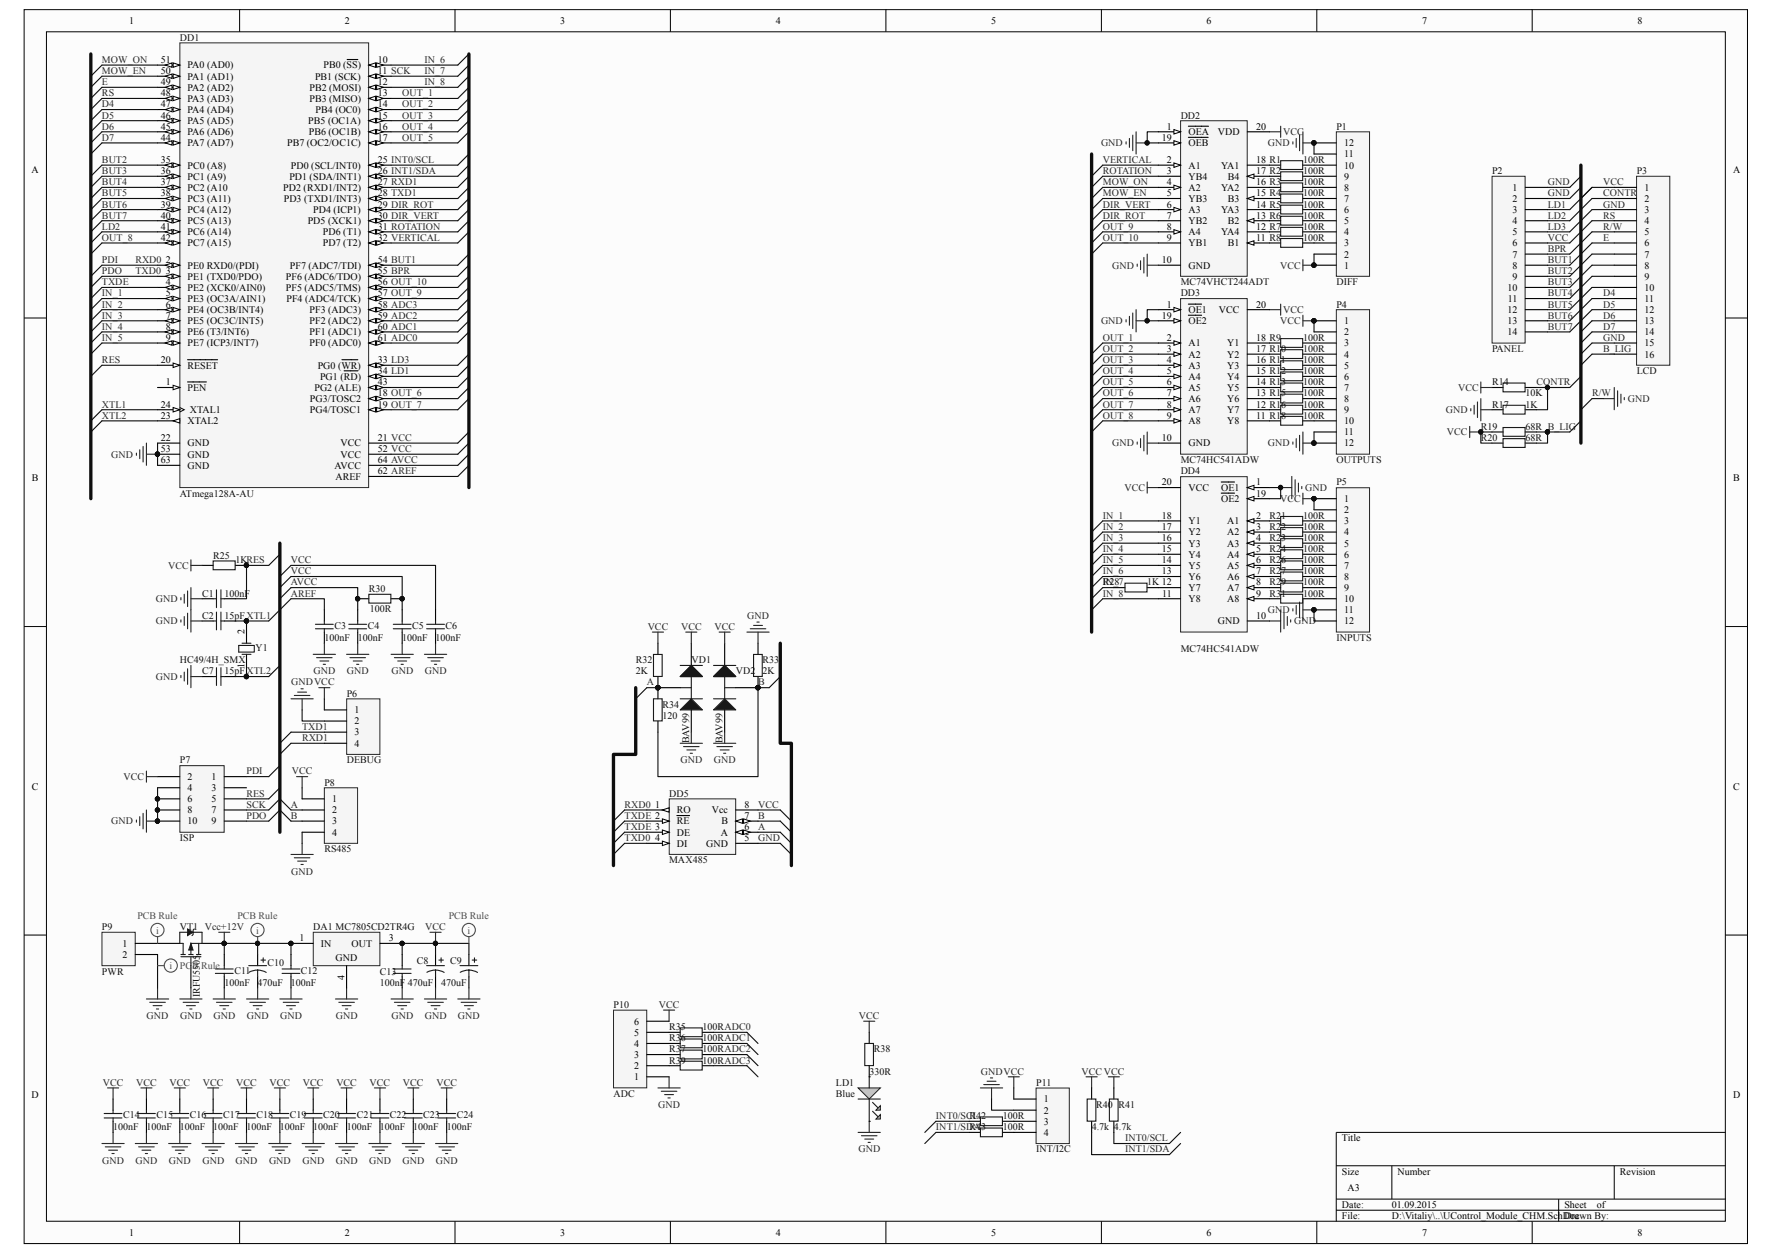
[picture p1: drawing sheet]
<svg xmlns="http://www.w3.org/2000/svg" width="420mm" height="297mm" viewBox="0 0 420 297" stroke-linecap="round" stroke-linejoin="round" font-family="sans-serif">
<defs><g id="words">
<g font-size="2.4">
<text x="30.7" y="5.7">1</text>
<text x="81.7" y="5.7">2</text>
<text x="132.8" y="5.7">3</text>
<text x="183.9" y="5.7">4</text>
<text x="234.9" y="5.7">5</text>
<text x="286" y="5.7">6</text>
<text x="337.1" y="5.7">7</text>
<text x="388.1" y="5.7">8</text>
<text x="38.1" y="17.6">50</text>
<text x="38.1" y="14.9">51</text>
<text x="44.5" y="16.2">PA0 (AD0)</text>
<text x="76.7" y="16.2">PB0 (SS)</text>
<text x="89.5" y="14.9">10</text>
<text x="89.5" y="17.6">11 SCK</text>
<text x="38.1" y="22.8">48</text>
<text x="38.1" y="20.2">49</text>
<text x="44.5" y="21.5">PA2 (AD2)</text>
<text x="44.5" y="18.9">PA1 (AD1)</text>
<text x="73.4" y="21.5">PB2 (MOSI)</text>
<text x="74.7" y="18.9">PB1 (SCK)</text>
<text x="89.5" y="20.2">12</text>
<text x="89.5" y="22.8">13</text>
<text x="38.1" y="28.1">46</text>
<text x="38.1" y="25.4">47</text>
<text x="44.5" y="29.4">PA5 (AD5)</text>
<text x="44.5" y="26.8">PA4 (AD4)</text>
<text x="44.5" y="24.1">PA3 (AD3)</text>
<text x="73.1" y="29.4">PB5 (OC1A)</text>
<text x="73.4" y="24.1">PB3 (MISO)</text>
<text x="74.8" y="26.8">PB4 (OC0)</text>
<text x="89.5" y="25.4">14</text>
<text x="89.5" y="28.1">15</text>
<text x="38.1" y="33.4">44</text>
<text x="38.1" y="30.7">45</text>
<text x="44.5" y="34.7">PA7 (AD7)</text>
<text x="44.5" y="32">PA6 (AD6)</text>
<text x="68.1" y="34.7">PB7 (OC2/OC1C)</text>
<text x="73.2" y="32">PB6 (OC1B)</text>
<text x="89.5" y="30.7">16</text>
<text x="89.5" y="33.4">17</text>
<text x="275.4" y="33.4">19</text>
<text x="276.5" y="30.7">1</text>
<text x="281.7" y="34.7">OEB</text>
<text x="281.7" y="32">OEA</text>
<text x="288.6" y="32">VDD</text>
<text x="297.8" y="30.7">20</text>
<text x="318.6" y="34.7">12</text>
<text x="7.5" y="40.9">A</text>
<text x="38.1" y="38.6">35</text>
<text x="38.1" y="41.3">36</text>
<text x="44.5" y="40">PC0 (A8)</text>
<text x="69" y="40">PD0 (SCL/INT0)</text>
<text x="89.5" y="38.6">25 INT0/SCL</text>
<text x="89.5" y="41.3">26 INT1/SDA</text>
<text x="276.5" y="38.6">2</text>
<text x="276.5" y="41.3">3</text>
<text x="281.7" y="40">A1</text>
<text x="289.5" y="40">YA1</text>
<text x="297.8" y="38.6">18 R1</text>
<text x="297.8" y="41.3">17 R2</text>
<text x="318.6" y="40">10</text>
<text x="318.6" y="37.3">11</text>
<text x="410.8" y="40.9">A</text>
<text x="38.1" y="43.9">37</text>
<text x="38.1" y="46.5">38</text>
<text x="44.5" y="42.6">PC1 (A9)</text>
<text x="44.5" y="45.2">PC2 (A10</text>
<text x="44.5" y="47.8">PC3 (A11)</text>
<text x="67.1" y="45.2">PD2 (RXD1/INT2)</text>
<text x="67.3" y="47.8">PD3 (TXD1/INT3)</text>
<text x="68.6" y="42.6">PD1 (SDA/INT1)</text>
<text x="89.5" y="43.9">27 RXD1</text>
<text x="89.5" y="46.5">28 TXD1</text>
<text x="276.5" y="43.9">4</text>
<text x="276.5" y="46.5">5</text>
<text x="281.7" y="42.6">YB4</text>
<text x="281.7" y="45.2">A2</text>
<text x="281.7" y="47.8">YB3</text>
<text x="289.5" y="45.2">YA2</text>
<text x="291" y="42.6">B4</text>
<text x="291" y="47.8">B3</text>
<text x="297.8" y="43.9">16 R3</text>
<text x="297.8" y="46.5">15 R4</text>
<text x="318.6" y="47.8">7</text>
<text x="318.6" y="45.2">8</text>
<text x="318.6" y="42.6">9</text>
<text x="358.5" y="45.2">1</text>
<text x="358.5" y="47.8">2</text>
<text x="389.7" y="45.2">1</text>
<text x="389.7" y="47.8">2</text>
<text x="38.1" y="49.2">39</text>
<text x="38.1" y="51.8">40</text>
<text x="44.5" y="50.5">PC4 (A12)</text>
<text x="44.5" y="53.1">PC5 (A13)</text>
<text x="72.9" y="53.1">PD5 (XCK1)</text>
<text x="74.3" y="50.5">PD4 (ICP1)</text>
<text x="89.5" y="49.2">29 DIR_ROT</text>
<text x="89.5" y="51.8">30 DIR_VERT</text>
<text x="276.5" y="49.2">6</text>
<text x="276.5" y="51.8">7</text>
<text x="281.7" y="50.5">A3</text>
<text x="281.7" y="53.1">YB2</text>
<text x="289.5" y="50.5">YA3</text>
<text x="291" y="53.1">B2</text>
<text x="297.8" y="49.2">14 R5</text>
<text x="297.8" y="51.8">13 R6</text>
<text x="318.6" y="53.1">5</text>
<text x="318.6" y="50.5">6</text>
<text x="358.5" y="50.5">3</text>
<text x="358.5" y="53.1">4</text>
<text x="389.7" y="50.5">3</text>
<text x="389.7" y="53.1">4</text>
<text x="38.1" y="54.4">41</text>
<text x="38.1" y="57.1">42</text>
<text x="44.5" y="55.8">PC6 (A14)</text>
<text x="44.5" y="58.4">PC7 (A15)</text>
<text x="76.5" y="55.8">PD6 (T1)</text>
<text x="76.5" y="58.4">PD7 (T2)</text>
<text x="89.5" y="54.4">31 ROTATION</text>
<text x="89.5" y="57.1">32 VERTICAL</text>
<text x="276.5" y="54.4">8</text>
<text x="276.5" y="57.1">9</text>
<text x="281.7" y="55.8">A4</text>
<text x="281.7" y="58.4">YB1</text>
<text x="289.5" y="55.8">YA4</text>
<text x="291" y="58.4">B1</text>
<text x="297.8" y="54.4">12 R7</text>
<text x="297.8" y="57.1">11 R8</text>
<text x="318.6" y="58.4">3</text>
<text x="318.6" y="55.8">4</text>
<text x="358.5" y="55.8">5</text>
<text x="358.5" y="58.4">6</text>
<text x="389.7" y="55.8">5</text>
<text x="389.7" y="58.4">6</text>
<text x="39.3" y="62.4">2</text>
<text x="39.3" y="65">3</text>
<text x="44.5" y="63.7">PE0 RXD0/(PDI)</text>
<text x="68.7" y="63.7">PF7 (ADC7/TDI)</text>
<text x="89.5" y="62.4">54 BUT1</text>
<text x="89.5" y="65">55 BPR</text>
<text x="275.4" y="62.4">10</text>
<text x="281.7" y="63.7">GND</text>
<text x="318.6" y="63.7">1</text>
<text x="318.6" y="61">2</text>
<text x="358.5" y="61">7</text>
<text x="358.5" y="63.7">8</text>
<text x="389.7" y="61">7</text>
<text x="389.7" y="63.7">8</text>
<text x="39.3" y="67.6">4</text>
<text x="39.3" y="70.3">5</text>
<text x="44.5" y="66.3">PE1 (TXD0/PDO)</text>
<text x="44.5" y="68.9">PE2 (XCK0/AIN0)</text>
<text x="44.5" y="71.6">PE3 (OC3A/AIN1)</text>
<text x="67.8" y="66.3">PF6 (ADC6/TDO)</text>
<text x="67.8" y="68.9">PF5 (ADC5/TMS)</text>
<text x="67.9" y="71.6">PF4 (ADC4/TCK)</text>
<text x="89.5" y="67.6">56 OUT_10</text>
<text x="89.5" y="70.3">57 OUT_9</text>
<text x="357.3" y="68.9">10</text>
<text x="357.4" y="71.6">11</text>
<text x="358.5" y="66.3">9</text>
<text x="389.7" y="66.3">9</text>
<text x="389.7" y="68.9">10</text>
<text x="389.7" y="71.6">11</text>
<text x="39.3" y="72.9">6</text>
<text x="39.3" y="75.5">7</text>
<text x="44.5" y="74.2">PE4 (OC3B/INT4)</text>
<text x="44.5" y="76.8">PE5 (OC3C/INT5)</text>
<text x="73.4" y="74.2">PF3 (ADC3)</text>
<text x="73.4" y="76.8">PF2 (ADC2)</text>
<text x="89.5" y="72.9">58 ADC3</text>
<text x="89.5" y="75.5">59 ADC2</text>
<text x="275.4" y="75.5">19</text>
<text x="276.5" y="72.9">1</text>
<text x="281.7" y="74.2">OE1</text>
<text x="281.7" y="76.8">OE2</text>
<text x="288.9" y="74.2">VCC</text>
<text x="297.8" y="72.9">20</text>
<text x="318.6" y="76.8">1</text>
<text x="357.3" y="74.2">12</text>
<text x="357.3" y="76.8">13</text>
<text x="389.7" y="74.2">12</text>
<text x="389.7" y="76.8">13</text>
<text x="39.3" y="78.1">8</text>
<text x="39.3" y="80.8">9</text>
<text x="44.5" y="79.5">PE6 (T3/INT6)</text>
<text x="44.5" y="82.1">PE7 (ICP3/INT7)</text>
<text x="73.4" y="79.5">PF1 (ADC1)</text>
<text x="73.4" y="82.1">PF0 (ADC0)</text>
<text x="89.5" y="78.1">60 ADC1</text>
<text x="89.5" y="80.8">61 ADC0</text>
<text x="276.5" y="80.8">2</text>
<text x="276.5" y="83.4">3</text>
<text x="281.7" y="82.1">A1</text>
<text x="290.9" y="82.1">Y1</text>
<text x="297.8" y="83.4">17 R10</text>
<text x="297.8" y="80.8">18 R9</text>
<text x="318.6" y="79.5">2</text>
<text x="318.6" y="82.1">3</text>
<text x="357.3" y="79.5">14</text>
<text x="389.7" y="79.5">14</text>
<text x="389.7" y="82.1">15</text>
<text x="38.1" y="86.1">20</text>
<text x="44.5" y="87.4">RESET</text>
<text x="75.3" y="87.4">PG0 (WR)</text>
<text x="89.5" y="86.1">33 LD3</text>
<text x="89.5" y="88.7">34 LD1</text>
<text x="276.5" y="86.1">4</text>
<text x="276.5" y="88.7">5</text>
<text x="281.7" y="84.8">A2</text>
<text x="281.7" y="87.4">A3</text>
<text x="290.9" y="87.4">Y3</text>
<text x="290.9" y="84.8">Y2</text>
<text x="297.8" y="88.7">15 R12</text>
<text x="297.8" y="86.1">16 R11</text>
<text x="318.6" y="84.8">4</text>
<text x="318.6" y="87.4">5</text>
<text x="389.7" y="84.8">16</text>
<text x="39.3" y="91.4">1</text>
<text x="44.5" y="92.7">PEN</text>
<text x="73.5" y="95.3">PG3/TOSC2</text>
<text x="74.6" y="92.7">PG2 (ALE)</text>
<text x="75.9" y="90">PG1 (RD)</text>
<text x="89.5" y="94">18 OUT_6</text>
<text x="89.5" y="91.4">43</text>
<text x="276.5" y="91.4">6</text>
<text x="276.5" y="94">7</text>
<text x="281.7" y="90">A4</text>
<text x="281.7" y="92.7">A5</text>
<text x="281.7" y="95.3">A6</text>
<text x="290.9" y="95.3">Y6</text>
<text x="290.9" y="92.7">Y5</text>
<text x="290.9" y="90">Y4</text>
<text x="297.8" y="94">13 R15</text>
<text x="297.8" y="91.4">14 R13</text>
<text x="318.6" y="90">6</text>
<text x="318.6" y="92.7">7</text>
<text x="318.6" y="95.3">8</text>
<text x="38.1" y="99.2">23</text>
<text x="38.1" y="96.6">24</text>
<text x="44.5" y="100.5">XTAL2</text>
<text x="45" y="97.9">XTAL1</text>
<text x="73.5" y="97.9">PG4/TOSC1</text>
<text x="89.5" y="96.6">19 OUT_7</text>
<text x="276.5" y="96.6">8</text>
<text x="276.5" y="99.2">9</text>
<text x="281.7" y="97.9">A7</text>
<text x="281.7" y="100.5">A8</text>
<text x="290.9" y="100.5">Y8</text>
<text x="290.9" y="97.9">Y7</text>
<text x="297.8" y="99.2">11 R18</text>
<text x="297.8" y="96.6">12 R16</text>
<text x="318.6" y="97.9">9</text>
<text x="318.6" y="100.5">10</text>
<text x="38.1" y="104.5">22</text>
<text x="38.1" y="107.1">53</text>
<text x="44.5" y="105.8">GND</text>
<text x="80.7" y="105.8">VCC</text>
<text x="89.5" y="104.5">21 VCC</text>
<text x="89.5" y="107.1">52 VCC</text>
<text x="275.4" y="104.5">10</text>
<text x="281.7" y="105.8">GND</text>
<text x="318.6" y="103.2">11</text>
<text x="318.6" y="105.8">12</text>
<text x="38.1" y="109.8">63</text>
<text x="44.5" y="108.5">GND</text>
<text x="44.5" y="111.1">GND</text>
<text x="79.3" y="111.1">AVCC</text>
<text x="79.5" y="113.7">AREF</text>
<text x="80.7" y="108.5">VCC</text>
<text x="89.5" y="112.4">62 AREF</text>
<text x="89.5" y="109.8">64 AVCC</text>
<text x="7.6" y="114">B</text>
<text x="275.4" y="115.1">20</text>
<text x="281.7" y="116.4">VCC</text>
<text x="289.5" y="116.4">OE1</text>
<text x="289.5" y="119">OE2</text>
<text x="297.8" y="115.1">1</text>
<text x="297.8" y="117.7">19</text>
<text x="318.6" y="119">1</text>
<text x="410.8" y="114">B</text>
<text x="275.4" y="125.6">17</text>
<text x="275.4" y="123">18</text>
<text x="281.7" y="124.3">Y1</text>
<text x="290.9" y="124.3">A1</text>
<text x="297.8" y="123">2</text>
<text x="297.8" y="125.6">3</text>
<text x="318.6" y="121.6">2</text>
<text x="318.6" y="124.3">3</text>
<text x="275.4" y="130.9">15</text>
<text x="275.4" y="128.2">16</text>
<text x="281.7" y="129.5">Y3</text>
<text x="281.7" y="126.9">Y2</text>
<text x="290.9" y="126.9">A2</text>
<text x="290.9" y="129.5">A3</text>
<text x="297.8" y="128.2">4</text>
<text x="297.8" y="130.9">5</text>
<text x="318.6" y="126.9">4</text>
<text x="318.6" y="129.5">5</text>
<text x="275.4" y="136.1">13</text>
<text x="275.4" y="133.5">14</text>
<text x="281.7" y="137.5">Y6</text>
<text x="281.7" y="134.8">Y5</text>
<text x="281.7" y="132.2">Y4</text>
<text x="290.9" y="132.2">A4</text>
<text x="290.9" y="134.8">A5</text>
<text x="290.9" y="137.5">A6</text>
<text x="297.8" y="133.5">6</text>
<text x="297.8" y="136.1">7</text>
<text x="318.6" y="132.2">6</text>
<text x="318.6" y="134.8">7</text>
<text x="318.6" y="137.5">8</text>
<text x="275.4" y="141.4">11</text>
<text x="281.7" y="142.7">Y8</text>
<text x="281.7" y="140.1">Y7</text>
<text x="290.9" y="140.1">A7</text>
<text x="290.9" y="142.7">A8</text>
<text x="297.8" y="138.8">8</text>
<text x="297.8" y="141.4">9</text>
<text x="318.6" y="140.1">9</text>
<text x="318.6" y="142.7">10</text>
<text x="288.6" y="148">GND</text>
<text x="297.8" y="146.7">10</text>
<text x="318.6" y="145.4">11</text>
<text x="318.6" y="148">12</text>
<text x="57.9" y="150.4" transform="rotate(-90 57.9 150.4)">2</text>
<text x="57.9" y="158.4" transform="rotate(-90 57.9 158.4)">1</text>
<text x="84" y="169.1">1</text>
<text x="84" y="171.7">2</text>
<text x="84" y="174.3">3</text>
<text x="84" y="177">4</text>
<text x="44.5" y="184.9">2</text>
<text x="50.1" y="184.9">1</text>
<text x="7.6" y="187.2">C</text>
<text x="44.5" y="187.5">4</text>
<text x="44.5" y="190.2">6</text>
<text x="50.1" y="187.5">3</text>
<text x="50.1" y="190.2">5</text>
<text x="78.7" y="190.2">1</text>
<text x="155.3" y="191.5">1</text>
<text x="176.5" y="191.5">8</text>
<text x="410.8" y="187.2">C</text>
<text x="44.5" y="192.8">8</text>
<text x="44.5" y="195.4">10</text>
<text x="50.1" y="192.8">7</text>
<text x="50.1" y="195.4">9</text>
<text x="78.7" y="192.8">2</text>
<text x="78.7" y="195.4">3</text>
<text x="160.5" y="192.8">RO</text>
<text x="160.5" y="195.4">RE</text>
<text x="168.7" y="192.8">Vcc</text>
<text x="171" y="195.4">B</text>
<text x="176.5" y="196.8">6</text>
<text x="176.5" y="194.1">7</text>
<text x="78.7" y="198.1">4</text>
<text x="155.3" y="199.4">4</text>
<text x="160.5" y="200.7">DI</text>
<text x="160.5" y="198.1">DE</text>
<text x="167.4" y="200.7">GND</text>
<text x="170.8" y="198.1">A</text>
<text x="176.5" y="199.4">5</text>
<text x="29" y="224.4">1</text>
<text x="29" y="227">2</text>
<text x="71" y="223.1">1</text>
<text x="76.1" y="224.4">IN</text>
<text x="79.5" y="227.8">GND</text>
<text x="83.3" y="224.4">OUT</text>
<text x="92.2" y="223.1">3</text>
<text x="81.6" y="232.2" transform="rotate(-90 81.6 232.2)">4</text>
<text x="150.3" y="245.5">5</text>
<text x="150.3" y="242.9">6</text>
<text x="150.3" y="250.8">3</text>
<text x="150.3" y="248.1">4</text>
<text x="150.3" y="256">1</text>
<text x="150.3" y="253.4">2</text>
<text x="7.5" y="260.3">D</text>
<text x="247.4" y="261.3">1</text>
<text x="247.4" y="263.9">2</text>
<text x="410.8" y="260.3">D</text>
<text x="247.4" y="266.6">3</text>
<text x="247.4" y="269.2">4</text>
<text x="318.1" y="270.6">Title</text>
<text x="318.1" y="278.4">Size</text>
<text x="331.2" y="278.4">Number</text>
<text x="383.9" y="278.4">Revision</text>
<text x="318.1" y="286.3">Date:</text>
<text x="319.4" y="282.4">A3</text>
<text x="329.9" y="286.3">01.09.2015</text>
<text x="370.8" y="286.3">Sheet</text>
<text x="378.4" y="286.3">of</text>
<text x="30.7" y="292.9">1</text>
<text x="81.7" y="292.9">2</text>
<text x="132.8" y="292.9">3</text>
<text x="183.9" y="292.9">4</text>
<text x="234.9" y="292.9">5</text>
<text x="286" y="292.9">6</text>
<text x="318.1" y="289">File:</text>
<text x="329.9" y="289">D:\Vitaliy\..\UControl_Module_CHM.SchDoc</text>
<text x="337.1" y="292.9">7</text>
<text x="370.8" y="289">Drawn By:</text>
<text x="388.1" y="292.9">8</text>
</g>
<g font-size="2.4" fill="#0e0e0e">
<text x="42.6" y="9.7">DD1</text>
<text x="279.8" y="28.1">DD2</text>
<text x="316.8" y="30.7">P1</text>
<text x="308.8" y="38.6">100R</text>
<text x="308.8" y="41.3">100R</text>
<text x="353.6" y="41.3">P2</text>
<text x="387.9" y="41.3">P3</text>
<text x="308.8" y="43.9">100R</text>
<text x="308.8" y="46.5">100R</text>
<text x="308.8" y="49.2">100R</text>
<text x="308.8" y="51.8">100R</text>
<text x="308.8" y="54.4">100R</text>
<text x="308.8" y="57.1">100R</text>
<text x="279.8" y="70.3">DD3</text>
<text x="279.8" y="67.6">MC74VHCT244ADT</text>
<text x="316.8" y="67.6">DIFF</text>
<text x="316.8" y="72.9">P4</text>
<text x="308.8" y="80.8">100R</text>
<text x="308.8" y="83.4">100R</text>
<text x="353.6" y="83.4">PANEL</text>
<text x="308.8" y="86.1">100R</text>
<text x="308.8" y="88.7">100R</text>
<text x="387.9" y="88.7">LCD</text>
<text x="308.8" y="91.4">100R</text>
<text x="308.8" y="94">100R</text>
<text x="353.6" y="91.4">R14</text>
<text x="361.6" y="94">10K</text>
<text x="308.8" y="96.6">100R</text>
<text x="308.8" y="99.2">100R</text>
<text x="351" y="101.9">R19</text>
<text x="353.6" y="96.6">R17</text>
<text x="361.6" y="101.9">68R B_LIG</text>
<text x="361.6" y="96.6">1K</text>
<text x="351" y="104.5">R20</text>
<text x="361.6" y="104.5">68R</text>
<text x="279.8" y="109.8">MC74HC541ADW</text>
<text x="279.8" y="112.4">DD4</text>
<text x="316.8" y="109.8">OUTPUTS</text>
<text x="42.6" y="117.7">ATmega128A-AU</text>
<text x="316.8" y="115.1">P5</text>
<text x="300.9" y="123">R21</text>
<text x="300.9" y="125.6">R22</text>
<text x="308.8" y="123">100R</text>
<text x="308.8" y="125.6">100R</text>
<text x="300.9" y="128.2">R23</text>
<text x="300.9" y="130.9">R24</text>
<text x="308.8" y="128.2">100R</text>
<text x="308.8" y="130.9">100R</text>
<text x="50.5" y="132.5">R25</text>
<text x="55.8" y="133.5">1KRES</text>
<text x="300.9" y="133.5">R26</text>
<text x="300.9" y="136.1">R27</text>
<text x="308.8" y="133.5">100R</text>
<text x="308.8" y="136.1">100R</text>
<text x="47.9" y="141.4">C1</text>
<text x="53.2" y="141.4">100nF</text>
<text x="87.4" y="140.3">R30</text>
<text x="261.4" y="138.8">R28</text>
<text x="271.9" y="138.8">1K 12</text>
<text x="300.9" y="138.8">R29</text>
<text x="300.9" y="141.4">R31</text>
<text x="308.8" y="138.8">100R</text>
<text x="308.8" y="141.4">100R</text>
<text x="47.9" y="146.7">C2</text>
<text x="53.2" y="146.7">15pFXTL1</text>
<text x="79.3" y="149.1">C3</text>
<text x="87.2" y="149.1">C4</text>
<text x="87.7" y="145.1">100R</text>
<text x="97.7" y="149.1">C5</text>
<text x="105.6" y="149.1">C6</text>
<text x="60.5" y="154.3">Y1</text>
<text x="76.9" y="151.9">100nF</text>
<text x="84.8" y="151.9">100nF</text>
<text x="95.3" y="151.9">100nF</text>
<text x="103.3" y="151.9">100nF</text>
<text x="279.8" y="154.6">MC74HC541ADW</text>
<text x="316.8" y="151.9">INPUTS</text>
<text x="42.6" y="157.2">HC49/4H_SMX</text>
<text x="47.9" y="159.8">C7</text>
<text x="53.2" y="159.8">15pFXTL2</text>
<text x="150.7" y="159.8">2K</text>
<text x="150.7" y="157.2">R32</text>
<text x="163.9" y="157.2">VD1</text>
<text x="174.4" y="159.8">VD2</text>
<text x="180.7" y="159.8">2K</text>
<text x="180.7" y="157.2">R33</text>
<text x="82.2" y="165.1">P6</text>
<text x="157" y="167.8">R34</text>
<text x="157" y="170.4">120</text>
<text x="163.3" y="176.2" transform="rotate(-90 163.3 176.2)">BAV99</text>
<text x="171.2" y="176.2" transform="rotate(-90 171.2 176.2)">BAV99</text>
<text x="42.6" y="180.9">P7</text>
<text x="82.2" y="180.9">DEBUG</text>
<text x="76.9" y="186.2">P8</text>
<text x="158.6" y="188.8">DD5</text>
<text x="42.6" y="199.4">ISP</text>
<text x="76.9" y="202">RS485</text>
<text x="158.6" y="204.6">MAX485</text>
<text x="24.2" y="220.5">P9</text>
<text x="42.6" y="220.5">VT1 Vcc+12V</text>
<text x="74.3" y="220.5">DA1 MC7805CD2TR4G</text>
<text x="24.2" y="231">PWR</text>
<text x="53.2" y="233.6">100nF</text>
<text x="55.5" y="230.8">C11</text>
<text x="61" y="233.6">470uF</text>
<text x="63.4" y="228.9">C10</text>
<text x="69" y="233.6">100nF</text>
<text x="71.3" y="230.8">C12</text>
<text x="90" y="233.6">100nF 470uF</text>
<text x="90" y="231">C13</text>
<text x="98.8" y="228.4">C8</text>
<text x="104.6" y="233.6">470uF</text>
<text x="106.7" y="228.4">C9</text>
<text x="47.4" y="236.4" transform="rotate(-90 47.4 236.4)">IRFU5505</text>
<text x="145.4" y="238.9">P10</text>
<text x="158.6" y="244.2">R35</text>
<text x="166.5" y="244.2">100RADC0</text>
<text x="158.6" y="249.5">R37</text>
<text x="158.6" y="246.8">R36</text>
<text x="166.5" y="249.5">100RADC2</text>
<text x="166.5" y="246.8">100RADC1</text>
<text x="207.1" y="249.5">R38</text>
<text x="158.6" y="252.1">R39</text>
<text x="166.5" y="252.1">100RADC3</text>
<text x="198.1" y="257.3">LD1</text>
<text x="206.1" y="254.7">330R</text>
<text x="245.6" y="257.3">P11</text>
<text x="145.4" y="260">ADC</text>
<text x="198.1" y="260">Blue</text>
<text x="259.8" y="262.6">R40</text>
<text x="265.1" y="262.6">R41</text>
<text x="26.8" y="267.9">100nF</text>
<text x="29.2" y="265">C14</text>
<text x="34.7" y="267.9">100nF</text>
<text x="37.1" y="265">C15</text>
<text x="42.6" y="267.9">100nF</text>
<text x="45" y="265">C16</text>
<text x="50.5" y="267.9">100nF</text>
<text x="52.9" y="265">C17</text>
<text x="58.4" y="267.9">100nF</text>
<text x="60.8" y="265">C18</text>
<text x="66.3" y="267.9">100nF</text>
<text x="68.7" y="265">C19</text>
<text x="74.3" y="267.9">100nF</text>
<text x="76.6" y="265">C20</text>
<text x="82.2" y="267.9">100nF</text>
<text x="84.5" y="265">C21</text>
<text x="90" y="267.9">100nF</text>
<text x="92.4" y="265">C22</text>
<text x="98" y="267.9">100nF</text>
<text x="100.3" y="265">C23</text>
<text x="105.9" y="267.9">100nF</text>
<text x="108.3" y="265">C24</text>
<text x="229.8" y="265.3">R42</text>
<text x="229.8" y="267.9">R43</text>
<text x="237.7" y="265.3">100R</text>
<text x="237.7" y="267.9">100R</text>
<text x="258.8" y="267.9">4.7k</text>
<text x="264" y="267.9">4.7k</text>
<text x="245.6" y="273.2">INT/I2C</text>
</g>
<g font-size="2.4" fill="#262626">
<text x="24.2" y="14.9">MOW_ON</text>
<text x="24.2" y="17.6">MOW_EN</text>
<text x="100.6" y="14.9">IN_6</text>
<text x="100.6" y="17.6">IN_7</text>
<text x="24.2" y="22.8">RS</text>
<text x="24.2" y="20.2">E</text>
<text x="95.3" y="22.8">OUT_1</text>
<text x="100.6" y="20.2">IN_8</text>
<text x="24.2" y="25.4">D4</text>
<text x="24.2" y="28.1">D5</text>
<text x="95.3" y="25.4">OUT_2</text>
<text x="95.3" y="28.1">OUT_3</text>
<text x="24.2" y="30.7">D6</text>
<text x="24.2" y="33.4">D7</text>
<text x="95.3" y="30.7">OUT_4</text>
<text x="95.3" y="33.4">OUT_5</text>
<text x="261" y="34.7">GND</text>
<text x="300.5" y="34.7">GND</text>
<text x="304.1" y="32">VCC</text>
<text x="24.2" y="38.6">BUT2</text>
<text x="24.2" y="41.3">BUT3</text>
<text x="261.4" y="38.6">VERTICAL</text>
<text x="261.4" y="41.3">ROTATION</text>
<text x="24.2" y="43.9">BUT4</text>
<text x="24.2" y="46.5">BUT5</text>
<text x="261.4" y="43.9">MOW_ON</text>
<text x="261.4" y="46.5">MOW_EN</text>
<text x="366.8" y="46.5">GND</text>
<text x="366.8" y="43.9">GND</text>
<text x="380" y="43.9">VCC</text>
<text x="380" y="46.5">CONTR</text>
<text x="24.2" y="49.2">BUT6</text>
<text x="24.2" y="51.8">BUT7</text>
<text x="261.4" y="49.2">DIR_VERT</text>
<text x="261.4" y="51.8">DIR_ROT</text>
<text x="366.8" y="49.2">LD1</text>
<text x="366.8" y="51.8">LD2</text>
<text x="380" y="51.8">RS</text>
<text x="380" y="49.2">GND</text>
<text x="24.2" y="54.4">LD2</text>
<text x="24.2" y="57.1">OUT_8</text>
<text x="261.4" y="54.4">OUT_9</text>
<text x="261.4" y="57.1">OUT_10</text>
<text x="366.8" y="54.4">LD3</text>
<text x="366.8" y="57.1">VCC</text>
<text x="366.8" y="59.7">BPR</text>
<text x="380" y="54.4">R/W</text>
<text x="380" y="57.1">E</text>
<text x="24.2" y="62.4">PDI</text>
<text x="24.2" y="65">PDO</text>
<text x="32.1" y="62.4">RXD0</text>
<text x="32.1" y="65">TXD0</text>
<text x="263.6" y="63.7">GND</text>
<text x="303.4" y="63.7">VCC</text>
<text x="366.8" y="62.4">BUT1</text>
<text x="366.8" y="65">BUT2</text>
<text x="24.2" y="67.6">TXDE</text>
<text x="24.2" y="70.3">IN_1</text>
<text x="366.8" y="67.6">BUT3</text>
<text x="366.8" y="70.3">BUT4</text>
<text x="380" y="70.3">D4</text>
<text x="24.2" y="72.9">IN_2</text>
<text x="24.2" y="75.5">IN_3</text>
<text x="261" y="76.8">GND</text>
<text x="303.4" y="76.8">VCC</text>
<text x="304.1" y="74.2">VCC</text>
<text x="366.8" y="72.9">BUT5</text>
<text x="366.8" y="75.5">BUT6</text>
<text x="380" y="75.5">D6</text>
<text x="380" y="72.9">D5</text>
<text x="24.2" y="78.1">IN_4</text>
<text x="24.2" y="80.8">IN_5</text>
<text x="261.4" y="80.8">OUT_1</text>
<text x="261.4" y="83.4">OUT_2</text>
<text x="366.8" y="78.1">BUT7</text>
<text x="380" y="80.8">GND</text>
<text x="380" y="83.4">B_LIG</text>
<text x="380" y="78.1">D7</text>
<text x="24.2" y="86.1">RES</text>
<text x="261.4" y="86.1">OUT_3</text>
<text x="261.4" y="88.7">OUT_4</text>
<text x="261.4" y="91.4">OUT_5</text>
<text x="261.4" y="94">OUT_6</text>
<text x="345.6" y="92.7">VCC</text>
<text x="364.2" y="91.4">CONTR</text>
<text x="377.4" y="94">R/W</text>
<text x="385.8" y="95.3">GND</text>
<text x="24.2" y="96.6">XTL1</text>
<text x="24.2" y="99.2">XTL2</text>
<text x="261.4" y="96.6">OUT_7</text>
<text x="261.4" y="99.2">OUT_8</text>
<text x="342.7" y="97.9">GND</text>
<text x="263.6" y="105.8">GND</text>
<text x="300.5" y="105.8">GND</text>
<text x="343" y="103.2">VCC</text>
<text x="26.4" y="108.5">GND</text>
<text x="266.5" y="116.4">VCC</text>
<text x="303.4" y="119">VCC</text>
<text x="309.4" y="116.4">GND</text>
<text x="261.4" y="123">IN_1</text>
<text x="261.4" y="125.6">IN_2</text>
<text x="261.4" y="128.2">IN_3</text>
<text x="261.4" y="130.9">IN_4</text>
<text x="39.8" y="134.8">VCC</text>
<text x="69" y="136.1">VCC</text>
<text x="69" y="133.5">VCC</text>
<text x="261.4" y="133.5">IN_5</text>
<text x="261.4" y="136.1">IN_6</text>
<text x="36.9" y="142.7">GND</text>
<text x="69" y="141.4">AREF</text>
<text x="69" y="138.8">AVCC</text>
<text x="261.4" y="138.8">IN_7</text>
<text x="261.4" y="141.4">IN_8</text>
<text x="36.9" y="148">GND</text>
<text x="153.5" y="149.3">VCC</text>
<text x="161.4" y="149.3">VCC</text>
<text x="169.3" y="149.3">VCC</text>
<text x="177.1" y="146.7">GND</text>
<text x="300.5" y="145.4">GND</text>
<text x="306.7" y="148">GND</text>
<text x="36.9" y="161.2">GND</text>
<text x="74.3" y="159.8">GND</text>
<text x="82.2" y="159.8">GND</text>
<text x="92.8" y="159.8">GND</text>
<text x="100.7" y="159.8">GND</text>
<text x="69.1" y="162.5">GNDVCC</text>
<text x="153.3" y="162.5">A</text>
<text x="179.7" y="162.5">B</text>
<text x="71.6" y="173">TXD1</text>
<text x="71.6" y="175.7">RXD1</text>
<text x="29.3" y="184.9">VCC</text>
<text x="58.4" y="183.6">PDI</text>
<text x="69.2" y="183.6">VCC</text>
<text x="161.3" y="180.9">GND</text>
<text x="169.2" y="180.9">GND</text>
<text x="58.4" y="188.8">RES</text>
<text x="58.4" y="191.5">SCK</text>
<text x="69" y="191.5">A</text>
<text x="148" y="191.5">RXD0</text>
<text x="179.7" y="191.5">VCC</text>
<text x="26.4" y="195.4">GND</text>
<text x="58.4" y="194.1">PDO</text>
<text x="69" y="194.1">B</text>
<text x="148" y="194.1">TXDE 2</text>
<text x="148" y="196.8">TXDE 3</text>
<text x="179.7" y="196.8">A</text>
<text x="179.7" y="194.1">B</text>
<text x="148" y="199.4">TXD0</text>
<text x="179.7" y="199.4">GND</text>
<text x="69.1" y="207.3">GND</text>
<text x="100.8" y="220.5">VCC</text>
<text x="156.1" y="238.9">VCC</text>
<text x="34.8" y="241.6">GND</text>
<text x="42.7" y="241.6">GND</text>
<text x="50.6" y="241.6">GND</text>
<text x="58.5" y="241.6">GND</text>
<text x="66.4" y="241.6">GND</text>
<text x="79.6" y="241.6">GND</text>
<text x="92.8" y="241.6">GND</text>
<text x="100.7" y="241.6">GND</text>
<text x="108.6" y="241.6">GND</text>
<text x="203.6" y="241.6">VCC</text>
<text x="24.3" y="257.3">VCC</text>
<text x="32.3" y="257.3">VCC</text>
<text x="40.2" y="257.3">VCC</text>
<text x="48.1" y="257.3">VCC</text>
<text x="56" y="257.3">VCC</text>
<text x="63.9" y="257.3">VCC</text>
<text x="71.8" y="257.3">VCC</text>
<text x="79.7" y="257.3">VCC</text>
<text x="87.6" y="257.3">VCC</text>
<text x="95.5" y="257.3">VCC</text>
<text x="103.4" y="257.3">VCC</text>
<text x="232.5" y="254.7">GNDVCC</text>
<text x="256.3" y="254.7">VCCVCC</text>
<text x="156" y="262.6">GND</text>
<text x="221.8" y="265.3">INT0/SCL</text>
<text x="221.8" y="267.9">INT1/SDA</text>
<text x="24.2" y="275.8">GND</text>
<text x="32.1" y="275.8">GND</text>
<text x="40" y="275.8">GND</text>
<text x="48" y="275.8">GND</text>
<text x="55.8" y="275.8">GND</text>
<text x="63.8" y="275.8">GND</text>
<text x="71.7" y="275.8">GND</text>
<text x="79.6" y="275.8">GND</text>
<text x="87.5" y="275.8">GND</text>
<text x="95.4" y="275.8">GND</text>
<text x="103.3" y="275.8">GND</text>
<text x="203.5" y="273.2">GND</text>
<text x="266.7" y="270.6">INT0/SCL</text>
<text x="266.7" y="273.2">INT1/SDA</text>
</g>
<g font-size="2.4" fill="#4c4c4c">
<text x="32.6" y="217.8">PCB Rule</text>
<text x="37" y="221.3">i</text>
<text x="56.3" y="217.8">PCB Rule</text>
<text x="60.8" y="221.3">i</text>
<text x="106.3" y="217.8">PCB Rule</text>
<text x="110.8" y="221.3">i</text>
<text x="40.2" y="229.7">i</text>
<text x="42.6" y="229.7">PCB Rule</text>
</g>
</g></defs>
<path d="M5.8 2.3h408.4v292.5h-408.4z" fill="#fcfcfc"/>
<path d="M5.7 2.3h408.5v292.5h-408.5z" fill="none" stroke="#000" stroke-width=".24"/>
<path d="M11 7.6h397.9v281.9h-397.9z" fill="#fcfcfc"/>
<g fill="none" stroke="#000" stroke-width=".24">
<path d="M11 7.5h397.9v282h-397.9zM56.8 2.3v5.2M107.8 2.3v5.2M158.9 2.3v5.2M210 2.3v5.2M261.1 2.3v5.2M312.1 2.3v5.2M363.2 2.3v5.2M5.7 75.4h5.3M409 75.4h5.2M5.7 148.5h5.3M409 148.5h5.2"/>
<path d="M5.7 221.6h5.3M409 221.6h5.2M316.7 276.3h92.3M329.9 276.3v7.9M382.6 276.3v7.9M409 268.4h-92.3v21.1M56.8 289.5v5.3M107.8 289.5v5.3M158.9 289.5v5.3M210 289.5v5.3M261.1 289.5v5.3M312.1 289.5v5.3"/>
<path d="M316.7 284.2h92.3M316.7 286.9h92.3M363.2 289.5v5.3M369.4 284.2v5.3"/>
</g>
<path d="M348.3 101.1v2.6M348.3 102.4h2.7M32.3 194.4v.5M33.1 193.6v2.1M33.9 192.8v3.7M34.7 192v5.3M34.7 194.6h2.6" fill="none" stroke="#262626" stroke-width=".26"/>
<g fill="#0e0e0e" stroke="#0e0e0e" stroke-width=".24">
<circle cx="37.3" cy="194.6" r=".5"/>
<circle cx="351" cy="102.4" r=".51"/>
</g>
<path d="M42.7 181.5h10.4v15.8h-10.4z" fill="#f5f5f5"/>
<path d="M42.6 181.5h10.5v15.8h-10.5z" fill="none" stroke="#262626" stroke-width=".24"/>
<g fill="none" stroke="#000" stroke-width=".26">
<path d="M353.6 91.9h2.7M353.6 97.1h2.7M361.5 91.9h2.7M361.5 97.1h2.7M353.6 102.4h2.7M353.6 105h2.7M361.5 102.4h2.7M361.5 105h2.7M47.9 134h2.6M55.8 134h2.6M47.9 141.9h2.6M47.9 147.2h2.6"/>
<path d="M53.2 141.9h2.6M53.2 147.2h2.6M58.4 147.2v5.3M58.4 155.1v5.3M76.9 144.6v2.6M76.9 149.8v2.7M84.8 141.9h2.6M92.7 141.9h2.6M47.9 160.4h2.6M53.2 160.4h2.6M37.3 184.1h5.3M37.3 186.7h5.3"/>
<path d="M37.3 189.4h5.3M37.3 192h5.3M37.3 194.6h5.3M53.2 184.1h5.2M53.2 186.7h5.2M53.2 189.4h5.2M53.2 192h5.2M53.2 194.6h5.2"/>
</g>
<g fill="#0e0e0e" stroke="#0e0e0e" stroke-width=".24">
<circle cx="37.3" cy="189.4" r=".5"/>
<circle cx="37.3" cy="192" r=".5"/>
<circle cx="37.3" cy="194.6" r=".5"/>
<circle cx="37.3" cy="107.6" r=".51"/>
<circle cx="95.3" cy="141.9" r=".51"/>
<circle cx="84.8" cy="141.9" r=".51"/>
<circle cx="366.8" cy="102.4" r=".51"/>
<circle cx="366.8" cy="91.8" r=".51"/>
<circle cx="58.4" cy="134" r=".51"/>
<circle cx="58.4" cy="160.4" r=".51"/>
<circle cx="58.4" cy="147.2" r=".51"/>
</g>
<g fill="none" stroke="#262626" stroke-width=".26">
<path d="M348.6 96.9v.5M349.4 96.1v2.1M350.2 95.3v3.7M351 90.5v2.7M351 94.5v5.3M351 91.9h2.6M351 97.1h2.6M380 94.5h2.6M382.6 91.9v5.2M383.4 92.6v3.7M384.2 93.4v2.1M385 94.2v.5"/>
<path d="M32.3 107.4v.5M33.1 106.6v2.1M33.9 105.8v3.7M34.7 105v5.3M34.7 107.7h2.6M45.2 132.7v2.6M45.2 139.3v10.5M45.2 134h2.7M42.9 141.7v.5M42.9 146.9v.6M43.7 140.9v2.1M43.7 146.1v2.1"/>
<path d="M43.7 159.3v2.1M44.5 140.1v3.7M44.5 145.3v3.7M44.5 158.5v3.7M45.2 157.7v5.3M45.2 141.9h2.7M45.2 147.2h2.7M74.2 155.1h5.3M75 155.9h3.7M75.8 156.7h2.1M76.6 157.5h.5M76.9 152.5v2.6"/>
<path d="M82.1 155.1h5.3M82.9 155.9h3.7M83.7 156.7h2.1M84.5 157.5h.5M84.8 152.5v2.6M92.7 155.1h5.3M93.5 155.9h3.7M94.3 156.7h2.1M95.1 157.5h.5M95.3 152.5v2.6M100.6 155.1h5.3M101.4 155.9h3.7"/>
<path d="M102.2 156.7h2.1M103 157.5h.5M103.2 152.5v2.6M42.9 160.1v.5M45.2 160.4h2.7M34.7 182.8v2.6M34.7 184.1h2.6"/>
</g>
<g fill="none" stroke="#1c1c1c" stroke-width=".26">
<path d="M356.3 90.8h5.2v2.1h-5.2zM356.3 96.1h5.2v2h-5.2zM356.3 101.3h5.2v2.1h-5.2zM356.3 104h5.2v2.1h-5.2zM50.5 133h5.2v2h-5.2zM51.3 139.8v4.2M52.4 139.8v4.2M50.5 141.9h.8M50.5 147.2h.8M51.3 145.1v4.2M51.3 158.3v4.2M52.4 145.1v4.2"/>
<path d="M52.4 158.3v4.2M52.4 141.9h.8M52.4 147.2h.8M56.6 153h3.7v1.6h-3.7zM57.4 152.5h2.1M57.4 155.1h2.1M74.8 148h4.2M74.8 149h4.2M76.9 147.2v.8M76.9 149v.8M87.4 140.9h5.2v2h-5.2zM50.5 160.4h.8"/>
<path d="M52.4 160.4h.8"/>
</g>
<g fill="none" stroke="#0e0e0e" stroke-width=".26">
<path d="M92.7 18.1h15.8M377.3 57.6h5.3M377.3 49.7h5.3M377.3 52.3h5.3M377.3 55h5.3M377.3 47.1h5.3M377.3 44.4h5.3M377.3 70.8h5.3M377.3 73.4h5.3M377.3 76h5.3M377.3 68.1h5.3M377.3 65.5h5.3"/>
<path d="M377.3 62.9h5.3M377.3 60.2h5.3M364.2 91.9h7.9M366.8 91.9v5.2h-2.6M377.3 94.5h2.7M92.7 105h15.8M92.7 107.7h15.8M92.7 110.3h15.8M92.7 112.9h15.8M364.2 102.4h7.9M366.8 102.4v2.6h-2.6M69 134h34.2v10.6"/>
<path d="M69 136.7h26.3v7.9M69 139.3h15.8v5.3M55.8 147.2h7.9M69 141.9h7.9v2.7M55.8 160.4h7.9M58.4 194.6h5.3M58.4 192h5.3M58.4 189.4h5.3M58.4 184.1h5.3"/>
</g>
<path d="M42.7 10.2h44.7v105.4h-44.7z" fill="#f5f5f5"/>
<path d="M42.6 10.2h44.8v105.4h-44.8z" fill="none" stroke="#262626" stroke-width=".24"/>
<path d="M37.3 91.9h5.3" fill="none" stroke="#000" stroke-width=".26"/>
<path d="M41 91.3l1.6 .6-1.6 .5z" fill="#fcfcfc"/>
<path d="M41 91.3l1.6 .6-1.6 .5z" fill="none" stroke="#000" stroke-width=".24"/>
<path d="M37.3 62.9h5.3M44.5 90.5h4.4" fill="none" stroke="#000" stroke-width=".26"/>
<path d="M41 62.3l1.6 .6-1.6 .5z" fill="#fcfcfc"/>
<path d="M41 62.3l1.6 .6-1.6 .5z" fill="none" stroke="#000" stroke-width=".24"/>
<path d="M39.2 62.9l1.6-.6v1.1z" fill="#fcfcfc"/>
<path d="M39.2 62.9l1.6-.6v1.1z" fill="none" stroke="#000" stroke-width=".24"/>
<path d="M37.3 65.5h5.3" fill="none" stroke="#000" stroke-width=".26"/>
<path d="M41 65l1.6 .5-1.6 .5z" fill="#fcfcfc"/>
<path d="M41 65l1.6 .5-1.6 .5z" fill="none" stroke="#000" stroke-width=".24"/>
<path d="M39.2 65.5l1.6-.5v1z" fill="#fcfcfc"/>
<path d="M39.2 65.5l1.6-.5v1z" fill="none" stroke="#000" stroke-width=".24"/>
<path d="M37.3 68.1h5.3" fill="none" stroke="#000" stroke-width=".26"/>
<path d="M41 67.6l1.6 .5-1.6 .6z" fill="#fcfcfc"/>
<path d="M41 67.6l1.6 .5-1.6 .6z" fill="none" stroke="#000" stroke-width=".24"/>
<path d="M39.2 68.1l1.6-.5v1.1z" fill="#fcfcfc"/>
<path d="M39.2 68.1l1.6-.5v1.1z" fill="none" stroke="#000" stroke-width=".24"/>
<path d="M37.3 70.8h5.3" fill="none" stroke="#000" stroke-width=".26"/>
<path d="M41 70.2l1.6 .6-1.6 .5z" fill="#fcfcfc"/>
<path d="M41 70.2l1.6 .6-1.6 .5z" fill="none" stroke="#000" stroke-width=".24"/>
<path d="M39.2 70.8l1.6-.6v1.1z" fill="#fcfcfc"/>
<path d="M39.2 70.8l1.6-.6v1.1z" fill="none" stroke="#000" stroke-width=".24"/>
<path d="M37.3 73.4h5.3" fill="none" stroke="#000" stroke-width=".26"/>
<path d="M41 72.9l1.6 .5-1.6 .5z" fill="#fcfcfc"/>
<path d="M41 72.9l1.6 .5-1.6 .5z" fill="none" stroke="#000" stroke-width=".24"/>
<path d="M39.2 73.4l1.6-.5v1z" fill="#fcfcfc"/>
<path d="M39.2 73.4l1.6-.5v1z" fill="none" stroke="#000" stroke-width=".24"/>
<path d="M37.3 76h5.3" fill="none" stroke="#000" stroke-width=".26"/>
<path d="M41 75.5l1.6 .5-1.6 .6z" fill="#fcfcfc"/>
<path d="M41 75.5l1.6 .5-1.6 .6z" fill="none" stroke="#000" stroke-width=".24"/>
<path d="M39.2 76l1.6-.5v1.1z" fill="#fcfcfc"/>
<path d="M39.2 76l1.6-.5v1.1z" fill="none" stroke="#000" stroke-width=".24"/>
<path d="M37.3 78.7h5.3" fill="none" stroke="#000" stroke-width=".26"/>
<path d="M41 78.1l1.6 .6-1.6 .5z" fill="#fcfcfc"/>
<path d="M41 78.1l1.6 .6-1.6 .5z" fill="none" stroke="#000" stroke-width=".24"/>
<path d="M39.2 78.7l1.6-.6v1.1z" fill="#fcfcfc"/>
<path d="M39.2 78.7l1.6-.6v1.1z" fill="none" stroke="#000" stroke-width=".24"/>
<path d="M37.3 81.3h5.3" fill="none" stroke="#000" stroke-width=".26"/>
<path d="M41 80.8l1.6 .5-1.6 .5z" fill="#fcfcfc"/>
<path d="M41 80.8l1.6 .5-1.6 .5z" fill="none" stroke="#000" stroke-width=".24"/>
<path d="M39.2 81.3l1.6-.5v1z" fill="#fcfcfc"/>
<path d="M39.2 81.3l1.6-.5v1z" fill="none" stroke="#000" stroke-width=".24"/>
<path d="M87.4 15.4h5.3" fill="none" stroke="#000" stroke-width=".26"/>
<path d="M87.4 15.4l1.6-.5v1.1z" fill="#fcfcfc"/>
<path d="M87.4 15.4l1.6-.5v1.1z" fill="none" stroke="#000" stroke-width=".24"/>
<path d="M89.3 14.9l1.5 .5-1.5 .6z" fill="#fcfcfc"/>
<path d="M89.3 14.9l1.5 .5-1.5 .6z" fill="none" stroke="#000" stroke-width=".24"/>
<path d="M82.3 14.1h2.5M87.4 18.1h5.3" fill="none" stroke="#000" stroke-width=".26"/>
<path d="M87.4 18.1l1.6-.6v1.1z" fill="#fcfcfc"/>
<path d="M87.4 18.1l1.6-.6v1.1z" fill="none" stroke="#000" stroke-width=".24"/>
<path d="M89.3 17.5l1.5 .6-1.5 .5z" fill="#fcfcfc"/>
<path d="M89.3 17.5l1.5 .6-1.5 .5z" fill="none" stroke="#000" stroke-width=".24"/>
<path d="M87.4 20.7h5.3" fill="none" stroke="#000" stroke-width=".26"/>
<path d="M87.4 20.7l1.6-.5v1z" fill="#fcfcfc"/>
<path d="M87.4 20.7l1.6-.5v1z" fill="none" stroke="#000" stroke-width=".24"/>
<path d="M89.3 20.2l1.5 .5-1.5 .5z" fill="#fcfcfc"/>
<path d="M89.3 20.2l1.5 .5-1.5 .5z" fill="none" stroke="#000" stroke-width=".24"/>
<path d="M87.4 23.3h5.3" fill="none" stroke="#000" stroke-width=".26"/>
<path d="M87.4 23.3l1.6-.5v1.1z" fill="#fcfcfc"/>
<path d="M87.4 23.3l1.6-.5v1.1z" fill="none" stroke="#000" stroke-width=".24"/>
<path d="M89.3 22.8l1.5 .5-1.5 .6z" fill="#fcfcfc"/>
<path d="M89.3 22.8l1.5 .5-1.5 .6z" fill="none" stroke="#000" stroke-width=".24"/>
<path d="M87.4 26h5.3" fill="none" stroke="#000" stroke-width=".26"/>
<path d="M87.4 26l1.6-.6v1.1z" fill="#fcfcfc"/>
<path d="M87.4 26l1.6-.6v1.1z" fill="none" stroke="#000" stroke-width=".24"/>
<path d="M89.3 25.4l1.5 .6-1.5 .5z" fill="#fcfcfc"/>
<path d="M89.3 25.4l1.5 .6-1.5 .5z" fill="none" stroke="#000" stroke-width=".24"/>
<path d="M87.4 28.6h5.3" fill="none" stroke="#000" stroke-width=".26"/>
<path d="M87.4 28.6l1.6-.5v1z" fill="#fcfcfc"/>
<path d="M87.4 28.6l1.6-.5v1z" fill="none" stroke="#000" stroke-width=".24"/>
<path d="M89.3 28.1l1.5 .5-1.5 .5z" fill="#fcfcfc"/>
<path d="M89.3 28.1l1.5 .5-1.5 .5z" fill="none" stroke="#000" stroke-width=".24"/>
<path d="M87.4 31.2h5.3" fill="none" stroke="#000" stroke-width=".26"/>
<path d="M87.4 31.2l1.6-.5v1.1z" fill="#fcfcfc"/>
<path d="M87.4 31.2l1.6-.5v1.1z" fill="none" stroke="#000" stroke-width=".24"/>
<path d="M89.3 30.7l1.5 .5-1.5 .6z" fill="#fcfcfc"/>
<path d="M89.3 30.7l1.5 .5-1.5 .6z" fill="none" stroke="#000" stroke-width=".24"/>
<path d="M87.4 33.9h5.3" fill="none" stroke="#000" stroke-width=".26"/>
<path d="M87.4 33.9l1.6-.6v1.1z" fill="#fcfcfc"/>
<path d="M87.4 33.9l1.6-.6v1.1z" fill="none" stroke="#000" stroke-width=".24"/>
<path d="M89.3 33.3l1.5 .6-1.5 .5z" fill="#fcfcfc"/>
<path d="M89.3 33.3l1.5 .6-1.5 .5z" fill="none" stroke="#000" stroke-width=".24"/>
<path d="M87.4 94.5h5.3" fill="none" stroke="#000" stroke-width=".26"/>
<path d="M87.4 94.5l1.6-.5v1z" fill="#fcfcfc"/>
<path d="M87.4 94.5l1.6-.5v1z" fill="none" stroke="#000" stroke-width=".24"/>
<path d="M89.3 94l1.5 .5-1.5 .5z" fill="#fcfcfc"/>
<path d="M89.3 94l1.5 .5-1.5 .5z" fill="none" stroke="#000" stroke-width=".24"/>
<path d="M87.4 97.1h5.3" fill="none" stroke="#000" stroke-width=".26"/>
<path d="M87.4 97.1l1.6-.5v1z" fill="#fcfcfc"/>
<path d="M87.4 97.1l1.6-.5v1z" fill="none" stroke="#000" stroke-width=".24"/>
<path d="M89.3 96.6l1.5 .5-1.5 .5z" fill="#fcfcfc"/>
<path d="M89.3 96.6l1.5 .5-1.5 .5z" fill="none" stroke="#000" stroke-width=".24"/>
<path d="M37.3 86.6h5.3" fill="none" stroke="#000" stroke-width=".26"/>
<path d="M41 86.1l1.6 .5-1.6 .5z" fill="#fcfcfc"/>
<path d="M41 86.1l1.6 .5-1.6 .5z" fill="none" stroke="#000" stroke-width=".24"/>
<path d="M37.3 99.8h5.3M44.5 85.3h7.1M37.3 105h5.3M87.4 105h5.3" fill="none" stroke="#000" stroke-width=".26"/>
<path d="M41 99.8l1.6-.6v1.1z" fill="#fcfcfc"/>
<path d="M41 99.8l1.6-.6v1.1zM42.6 96.6l1.1 .5-1.1 .5" fill="none" stroke="#000" stroke-width=".24"/>
<path d="M37.3 97.1h5.3" fill="none" stroke="#000" stroke-width=".26"/>
<path d="M41 96.6l1.6 .5-1.6 .5z" fill="#fcfcfc"/>
<path d="M41 96.6l1.6 .5-1.6 .5z" fill="none" stroke="#000" stroke-width=".24"/>
<path d="M87.4 39.1h5.3" fill="none" stroke="#000" stroke-width=".26"/>
<path d="M87.4 39.1l1.6-.5v1.1z" fill="#fcfcfc"/>
<path d="M87.4 39.1l1.6-.5v1.1z" fill="none" stroke="#000" stroke-width=".24"/>
<path d="M89.3 38.6l1.5 .5-1.5 .6z" fill="#fcfcfc"/>
<path d="M89.3 38.6l1.5 .5-1.5 .6z" fill="none" stroke="#000" stroke-width=".24"/>
<path d="M87.4 41.8h5.3" fill="none" stroke="#000" stroke-width=".26"/>
<path d="M87.4 41.8l1.6-.5v1z" fill="#fcfcfc"/>
<path d="M87.4 41.8l1.6-.5v1z" fill="none" stroke="#000" stroke-width=".24"/>
<path d="M89.3 41.3l1.5 .5-1.5 .5z" fill="#fcfcfc"/>
<path d="M89.3 41.3l1.5 .5-1.5 .5z" fill="none" stroke="#000" stroke-width=".24"/>
<path d="M87.4 44.4h5.3" fill="none" stroke="#000" stroke-width=".26"/>
<path d="M87.4 44.4l1.6-.5v1z" fill="#fcfcfc"/>
<path d="M87.4 44.4l1.6-.5v1z" fill="none" stroke="#000" stroke-width=".24"/>
<path d="M89.3 43.9l1.5 .5-1.5 .5z" fill="#fcfcfc"/>
<path d="M89.3 43.9l1.5 .5-1.5 .5z" fill="none" stroke="#000" stroke-width=".24"/>
<path d="M87.4 47.1h5.3" fill="none" stroke="#000" stroke-width=".26"/>
<path d="M87.4 47.1l1.6-.6v1.1z" fill="#fcfcfc"/>
<path d="M87.4 47.1l1.6-.6v1.1z" fill="none" stroke="#000" stroke-width=".24"/>
<path d="M89.3 46.5l1.5 .6-1.5 .5z" fill="#fcfcfc"/>
<path d="M89.3 46.5l1.5 .6-1.5 .5z" fill="none" stroke="#000" stroke-width=".24"/>
<path d="M87.4 49.7h5.3" fill="none" stroke="#000" stroke-width=".26"/>
<path d="M87.4 49.7l1.6-.5v1z" fill="#fcfcfc"/>
<path d="M87.4 49.7l1.6-.5v1z" fill="none" stroke="#000" stroke-width=".24"/>
<path d="M89.3 49.2l1.5 .5-1.5 .5z" fill="#fcfcfc"/>
<path d="M89.3 49.2l1.5 .5-1.5 .5z" fill="none" stroke="#000" stroke-width=".24"/>
<path d="M87.4 52.3h5.3" fill="none" stroke="#000" stroke-width=".26"/>
<path d="M87.4 52.3l1.6-.5v1.1z" fill="#fcfcfc"/>
<path d="M87.4 52.3l1.6-.5v1.1z" fill="none" stroke="#000" stroke-width=".24"/>
<path d="M89.3 51.8l1.5 .5-1.5 .6z" fill="#fcfcfc"/>
<path d="M89.3 51.8l1.5 .5-1.5 .6z" fill="none" stroke="#000" stroke-width=".24"/>
<path d="M87.4 55h5.3" fill="none" stroke="#000" stroke-width=".26"/>
<path d="M87.4 55l1.6-.6v1.1z" fill="#fcfcfc"/>
<path d="M87.4 55l1.6-.6v1.1z" fill="none" stroke="#000" stroke-width=".24"/>
<path d="M89.3 54.4l1.5 .6-1.5 .5z" fill="#fcfcfc"/>
<path d="M89.3 54.4l1.5 .6-1.5 .5z" fill="none" stroke="#000" stroke-width=".24"/>
<path d="M87.4 57.6h5.3" fill="none" stroke="#000" stroke-width=".26"/>
<path d="M87.4 57.6l1.6-.5v1z" fill="#fcfcfc"/>
<path d="M87.4 57.6l1.6-.5v1z" fill="none" stroke="#000" stroke-width=".24"/>
<path d="M89.3 57.1l1.5 .5-1.5 .5z" fill="#fcfcfc"/>
<path d="M89.3 57.1l1.5 .5-1.5 .5z" fill="none" stroke="#000" stroke-width=".24"/>
<path d="M87.4 86.6h5.3" fill="none" stroke="#000" stroke-width=".26"/>
<path d="M87.4 86.6l1.6-.5v1z" fill="#fcfcfc"/>
<path d="M87.4 86.6l1.6-.5v1z" fill="none" stroke="#000" stroke-width=".24"/>
<path d="M89.3 86.1l1.5 .5-1.5 .5z" fill="#fcfcfc"/>
<path d="M89.3 86.1l1.5 .5-1.5 .5z" fill="none" stroke="#000" stroke-width=".24"/>
<path d="M81 85.3h3.8M87.4 89.2h5.3" fill="none" stroke="#000" stroke-width=".26"/>
<path d="M87.4 89.2l1.6-.5v1z" fill="#fcfcfc"/>
<path d="M87.4 89.2l1.6-.5v1z" fill="none" stroke="#000" stroke-width=".24"/>
<path d="M89.3 88.7l1.5 .5-1.5 .5z" fill="#fcfcfc"/>
<path d="M89.3 88.7l1.5 .5-1.5 .5z" fill="none" stroke="#000" stroke-width=".24"/>
<path d="M37.3 39.1h5.3M81.6 87.9h3.2" fill="none" stroke="#000" stroke-width=".26"/>
<path d="M41 38.6l1.6 .5-1.6 .6z" fill="#fcfcfc"/>
<path d="M41 38.6l1.6 .5-1.6 .6z" fill="none" stroke="#000" stroke-width=".24"/>
<path d="M39.2 39.1l1.6-.5v1.1z" fill="#fcfcfc"/>
<path d="M39.2 39.1l1.6-.5v1.1z" fill="none" stroke="#000" stroke-width=".24"/>
<path d="M37.3 41.8h5.3" fill="none" stroke="#000" stroke-width=".26"/>
<path d="M41 41.3l1.6 .5-1.6 .5z" fill="#fcfcfc"/>
<path d="M41 41.3l1.6 .5-1.6 .5z" fill="none" stroke="#000" stroke-width=".24"/>
<path d="M39.2 41.8l1.6-.5v1z" fill="#fcfcfc"/>
<path d="M39.2 41.8l1.6-.5v1z" fill="none" stroke="#000" stroke-width=".24"/>
<path d="M37.3 44.4h5.3" fill="none" stroke="#000" stroke-width=".26"/>
<path d="M41 43.9l1.6 .5-1.6 .5z" fill="#fcfcfc"/>
<path d="M41 43.9l1.6 .5-1.6 .5z" fill="none" stroke="#000" stroke-width=".24"/>
<path d="M39.2 44.4l1.6-.5v1z" fill="#fcfcfc"/>
<path d="M39.2 44.4l1.6-.5v1z" fill="none" stroke="#000" stroke-width=".24"/>
<path d="M37.3 47.1h5.3" fill="none" stroke="#000" stroke-width=".26"/>
<path d="M41 46.5l1.6 .6-1.6 .5z" fill="#fcfcfc"/>
<path d="M41 46.5l1.6 .6-1.6 .5z" fill="none" stroke="#000" stroke-width=".24"/>
<path d="M39.2 47.1l1.6-.6v1.1z" fill="#fcfcfc"/>
<path d="M39.2 47.1l1.6-.6v1.1z" fill="none" stroke="#000" stroke-width=".24"/>
<path d="M37.3 49.7h5.3" fill="none" stroke="#000" stroke-width=".26"/>
<path d="M41 49.2l1.6 .5-1.6 .5z" fill="#fcfcfc"/>
<path d="M41 49.2l1.6 .5-1.6 .5z" fill="none" stroke="#000" stroke-width=".24"/>
<path d="M39.2 49.7l1.6-.5v1z" fill="#fcfcfc"/>
<path d="M39.2 49.7l1.6-.5v1z" fill="none" stroke="#000" stroke-width=".24"/>
<path d="M37.3 52.3h5.3" fill="none" stroke="#000" stroke-width=".26"/>
<path d="M41 51.8l1.6 .5-1.6 .6z" fill="#fcfcfc"/>
<path d="M41 51.8l1.6 .5-1.6 .6z" fill="none" stroke="#000" stroke-width=".24"/>
<path d="M39.2 52.3l1.6-.5v1.1z" fill="#fcfcfc"/>
<path d="M39.2 52.3l1.6-.5v1.1z" fill="none" stroke="#000" stroke-width=".24"/>
<path d="M37.3 55h5.3" fill="none" stroke="#000" stroke-width=".26"/>
<path d="M41 54.4l1.6 .6-1.6 .5z" fill="#fcfcfc"/>
<path d="M41 54.4l1.6 .6-1.6 .5z" fill="none" stroke="#000" stroke-width=".24"/>
<path d="M39.2 55l1.6-.6v1.1z" fill="#fcfcfc"/>
<path d="M39.2 55l1.6-.6v1.1z" fill="none" stroke="#000" stroke-width=".24"/>
<path d="M37.3 57.6h5.3" fill="none" stroke="#000" stroke-width=".26"/>
<path d="M41 57.1l1.6 .5-1.6 .5z" fill="#fcfcfc"/>
<path d="M41 57.1l1.6 .5-1.6 .5z" fill="none" stroke="#000" stroke-width=".24"/>
<path d="M39.2 57.6l1.6-.5v1z" fill="#fcfcfc"/>
<path d="M39.2 57.6l1.6-.5v1z" fill="none" stroke="#000" stroke-width=".24"/>
<path d="M87.4 91.9h5.3" fill="none" stroke="#000" stroke-width=".26"/>
<path d="M87.4 91.9l1.6-.6v1.1z" fill="#fcfcfc"/>
<path d="M87.4 91.9l1.6-.6v1.1z" fill="none" stroke="#000" stroke-width=".24"/>
<path d="M89.3 91.3l1.5 .6-1.5 .5z" fill="#fcfcfc"/>
<path d="M89.3 91.3l1.5 .6-1.5 .5z" fill="none" stroke="#000" stroke-width=".24"/>
<path d="M37.3 33.9h5.3" fill="none" stroke="#000" stroke-width=".26"/>
<path d="M41 33.3l1.6 .6-1.6 .5z" fill="#fcfcfc"/>
<path d="M41 33.3l1.6 .6-1.6 .5z" fill="none" stroke="#000" stroke-width=".24"/>
<path d="M39.2 33.9l1.6-.6v1.1z" fill="#fcfcfc"/>
<path d="M39.2 33.9l1.6-.6v1.1z" fill="none" stroke="#000" stroke-width=".24"/>
<path d="M37.3 31.2h5.3" fill="none" stroke="#000" stroke-width=".26"/>
<path d="M41 30.7l1.6 .5-1.6 .6z" fill="#fcfcfc"/>
<path d="M41 30.7l1.6 .5-1.6 .6z" fill="none" stroke="#000" stroke-width=".24"/>
<path d="M39.2 31.2l1.6-.5v1.1z" fill="#fcfcfc"/>
<path d="M39.2 31.2l1.6-.5v1.1z" fill="none" stroke="#000" stroke-width=".24"/>
<path d="M37.3 28.6h5.3" fill="none" stroke="#000" stroke-width=".26"/>
<path d="M41 28.1l1.6 .5-1.6 .5z" fill="#fcfcfc"/>
<path d="M41 28.1l1.6 .5-1.6 .5z" fill="none" stroke="#000" stroke-width=".24"/>
<path d="M39.2 28.6l1.6-.5v1z" fill="#fcfcfc"/>
<path d="M39.2 28.6l1.6-.5v1z" fill="none" stroke="#000" stroke-width=".24"/>
<path d="M37.3 26h5.3" fill="none" stroke="#000" stroke-width=".26"/>
<path d="M41 25.4l1.6 .6-1.6 .5z" fill="#fcfcfc"/>
<path d="M41 25.4l1.6 .6-1.6 .5z" fill="none" stroke="#000" stroke-width=".24"/>
<path d="M39.2 26l1.6-.6v1.1z" fill="#fcfcfc"/>
<path d="M39.2 26l1.6-.6v1.1z" fill="none" stroke="#000" stroke-width=".24"/>
<path d="M37.3 23.3h5.3" fill="none" stroke="#000" stroke-width=".26"/>
<path d="M41 22.8l1.6 .5-1.6 .6z" fill="#fcfcfc"/>
<path d="M41 22.8l1.6 .5-1.6 .6z" fill="none" stroke="#000" stroke-width=".24"/>
<path d="M39.2 23.3l1.6-.5v1.1z" fill="#fcfcfc"/>
<path d="M39.2 23.3l1.6-.5v1.1z" fill="none" stroke="#000" stroke-width=".24"/>
<path d="M37.3 20.7h5.3" fill="none" stroke="#000" stroke-width=".26"/>
<path d="M41 20.2l1.6 .5-1.6 .5z" fill="#fcfcfc"/>
<path d="M41 20.2l1.6 .5-1.6 .5z" fill="none" stroke="#000" stroke-width=".24"/>
<path d="M39.2 20.7l1.6-.5v1z" fill="#fcfcfc"/>
<path d="M39.2 20.7l1.6-.5v1z" fill="none" stroke="#000" stroke-width=".24"/>
<path d="M37.3 18.1h5.3" fill="none" stroke="#000" stroke-width=".26"/>
<path d="M41 17.5l1.6 .6-1.6 .5z" fill="#fcfcfc"/>
<path d="M41 17.5l1.6 .6-1.6 .5z" fill="none" stroke="#000" stroke-width=".24"/>
<path d="M39.2 18.1l1.6-.6v1.1z" fill="#fcfcfc"/>
<path d="M39.2 18.1l1.6-.6v1.1z" fill="none" stroke="#000" stroke-width=".24"/>
<path d="M37.3 15.4h5.3" fill="none" stroke="#000" stroke-width=".26"/>
<path d="M41 14.9l1.6 .5-1.6 .6z" fill="#fcfcfc"/>
<path d="M41 14.9l1.6 .5-1.6 .6z" fill="none" stroke="#000" stroke-width=".24"/>
<path d="M39.2 15.4l1.6-.5v1.1z" fill="#fcfcfc"/>
<path d="M39.2 15.4l1.6-.5v1.1z" fill="none" stroke="#000" stroke-width=".24"/>
<path d="M87.4 62.9h5.3M37.3 107.7h5.3M87.4 107.7h5.3" fill="none" stroke="#000" stroke-width=".26"/>
<circle cx="37.3" cy="107.6" r=".51" fill="#0e0e0e" stroke="#0e0e0e" stroke-width=".24"/>
<path d="M87.4 62.9l1.6-.6v1.1z" fill="#fcfcfc"/>
<path d="M87.4 62.9l1.6-.6v1.1z" fill="none" stroke="#000" stroke-width=".24"/>
<path d="M89.3 62.3l1.5 .6-1.5 .5z" fill="#fcfcfc"/>
<path d="M89.3 62.3l1.5 .6-1.5 .5z" fill="none" stroke="#000" stroke-width=".24"/>
<path d="M87.4 65.5h5.3" fill="none" stroke="#000" stroke-width=".26"/>
<path d="M87.4 65.5l1.6-.5v1z" fill="#fcfcfc"/>
<path d="M87.4 65.5l1.6-.5v1z" fill="none" stroke="#000" stroke-width=".24"/>
<path d="M89.3 65l1.5 .5-1.5 .5z" fill="#fcfcfc"/>
<path d="M89.3 65l1.5 .5-1.5 .5z" fill="none" stroke="#000" stroke-width=".24"/>
<path d="M87.4 68.1h5.3" fill="none" stroke="#000" stroke-width=".26"/>
<path d="M87.4 68.1l1.6-.5v1.1z" fill="#fcfcfc"/>
<path d="M87.4 68.1l1.6-.5v1.1z" fill="none" stroke="#000" stroke-width=".24"/>
<path d="M89.3 67.6l1.5 .5-1.5 .6z" fill="#fcfcfc"/>
<path d="M89.3 67.6l1.5 .5-1.5 .6z" fill="none" stroke="#000" stroke-width=".24"/>
<path d="M87.4 70.8h5.3" fill="none" stroke="#000" stroke-width=".26"/>
<path d="M87.4 70.8l1.6-.6v1.1z" fill="#fcfcfc"/>
<path d="M87.4 70.8l1.6-.6v1.1z" fill="none" stroke="#000" stroke-width=".24"/>
<path d="M89.3 70.2l1.5 .6-1.5 .5z" fill="#fcfcfc"/>
<path d="M89.3 70.2l1.5 .6-1.5 .5z" fill="none" stroke="#000" stroke-width=".24"/>
<path d="M87.4 73.4h5.3" fill="none" stroke="#000" stroke-width=".26"/>
<path d="M87.4 73.4l1.6-.5v1z" fill="#fcfcfc"/>
<path d="M87.4 73.4l1.6-.5v1z" fill="none" stroke="#000" stroke-width=".24"/>
<path d="M89.3 72.9l1.5 .5-1.5 .5z" fill="#fcfcfc"/>
<path d="M89.3 72.9l1.5 .5-1.5 .5z" fill="none" stroke="#000" stroke-width=".24"/>
<path d="M87.4 76h5.3" fill="none" stroke="#000" stroke-width=".26"/>
<path d="M87.4 76l1.6-.5v1.1z" fill="#fcfcfc"/>
<path d="M87.4 76l1.6-.5v1.1z" fill="none" stroke="#000" stroke-width=".24"/>
<path d="M89.3 75.5l1.5 .5-1.5 .6z" fill="#fcfcfc"/>
<path d="M89.3 75.5l1.5 .5-1.5 .6z" fill="none" stroke="#000" stroke-width=".24"/>
<path d="M87.4 78.7h5.3" fill="none" stroke="#000" stroke-width=".26"/>
<path d="M87.4 78.7l1.6-.6v1.1z" fill="#fcfcfc"/>
<path d="M87.4 78.7l1.6-.6v1.1z" fill="none" stroke="#000" stroke-width=".24"/>
<path d="M89.3 78.1l1.5 .6-1.5 .5z" fill="#fcfcfc"/>
<path d="M89.3 78.1l1.5 .6-1.5 .5z" fill="none" stroke="#000" stroke-width=".24"/>
<path d="M87.4 81.3h5.3" fill="none" stroke="#000" stroke-width=".26"/>
<path d="M87.4 81.3l1.6-.5v1z" fill="#fcfcfc"/>
<path d="M87.4 81.3l1.6-.5v1z" fill="none" stroke="#000" stroke-width=".24"/>
<path d="M89.3 80.8l1.5 .5-1.5 .5z" fill="#fcfcfc"/>
<path d="M89.3 80.8l1.5 .5-1.5 .5z" fill="none" stroke="#000" stroke-width=".24"/>
<path d="M37.3 110.3h5.3M87.4 112.9h5.3M87.4 110.3h5.3M61.1 226.3v2.6M61.1 231.5v2.7M103.2 226.3v2.6M103.2 231.5v2.7" fill="none" stroke="#000" stroke-width=".26"/>
<circle cx="37.3" cy="107.6" r=".51" fill="#0e0e0e" stroke="#0e0e0e" stroke-width=".24"/>
<g fill="none" stroke="#0e0e0e" stroke-width=".26">
<path d="M111.1 15.4l-2.6 2.7M111.1 18.1l-2.6 2.6h-15.8M111.1 12.8l-2.6 2.6h-15.8M111.1 36.5l-2.6 2.6h-15.8M111.1 39.1l-2.6 2.7h-15.8M111.1 28.6l-2.6 2.6h-15.8M111.1 31.2l-2.6 2.7h-15.8M111.1 23.3l-2.6 2.7h-15.8M111.1 26l-2.6 2.6h-15.8M111.1 20.7l-2.6 2.6h-15.8M111.1 55l-2.6 2.6h-15.8M111.1 52.3l-2.6 2.7h-15.8"/>
<path d="M111.1 41.8l-2.6 2.6h-15.8M111.1 44.4l-2.6 2.7h-15.8M377.3 44.4l-2.6 2.7M377.3 57.6l-2.6 2.6M377.3 55l-2.6 2.6M377.3 52.3l-2.6 2.7M377.3 49.7l-2.6 2.6M377.3 47.1l-2.6 2.6M24.2 62.9h13.1M24.2 65.5h13.1M24.2 68.1h13.1M24.2 70.8h13.1"/>
<path d="M24.2 73.4h13.1M24.2 76h13.1M24.2 78.7h13.1M377.3 76l-2.6 2.7M377.3 73.4l-2.6 2.6M377.3 70.8l-2.6 2.6M377.3 68.1l-2.6 2.7M377.3 65.5l-2.6 2.6M377.3 62.9l-2.6 2.6M377.3 60.2l-2.6 2.7M24.2 86.6h13.1M24.2 97.1h13.1"/>
<path d="M24.2 99.8h13.1M24.2 81.3h13.1M374.7 89.2l-2.6 2.7M374.7 99.8l-2.6 2.6M377.3 94.5l-2.6 2.6M111.1 102.4l-2.6 2.6M111.1 105l-2.6 2.7M111.1 107.7l-2.6 2.6M111.1 110.3l-2.6 2.6M66.3 131.4l-2.6 2.6M69 139.3l-2.7 2.6M69 136.7l-2.7 2.6"/>
<path d="M69 134l-2.7 2.7M66.3 157.7l-2.6 2.7M69 141.9l-5.3 5.3M66.3 181.5l-2.6 2.6M66.3 186.7l-2.6 2.7M66.3 189.4l-2.6 2.6M66.3 192l-2.6 2.6M37.3 226.3v7.9"/>
</g>
<path d="M34.7 236.8h5.3M35.5 237.6h3.7M36.3 238.4h2.1M37.1 239.2h.5M37.3 234.2v2.6" fill="none" stroke="#262626" stroke-width=".26"/>
<path d="M59 228.9h4.2M59 230.5l1.2-.5 .9-.1 1.2 .2 .8 .4M61.1 229.9v1.6M61.9 227.6h1M62.4 227v1.1M101.1 228.9h4.2M101.2 230.5l1.2-.5 .9-.1 1.2 .2 .8 .4M103.2 229.9v1.6M104 227.6h1.1M104.6 227v1.1" fill="none" stroke="#1c1c1c" stroke-width=".26"/>
<path d="M82.2 165.7h7.8v13.1h-7.8z" fill="#f5f5f5"/>
<path d="M82.2 165.7h7.8v13.1h-7.8z" fill="none" stroke="#262626" stroke-width=".24"/>
<path d="M76.9 168.3h5.2M76.9 170.9h5.2M76.9 173.5h5.2M76.9 176.2h5.2" fill="none" stroke="#000" stroke-width=".26"/>
<path d="M69 165.6h5.2M69.8 164.8h3.7M70.6 164.1h2.1M71.3 163.3h.6M71.6 165.6v2.7M75.6 163h2.6M76.9 163v2.6" fill="none" stroke="#262626" stroke-width=".26"/>
<path d="M382.6 78.7h-5.3l-2.6 2.6M382.6 81.3h-5.3l-2.6 2.6M382.6 83.9h-5.3l-2.6 2.7M71.6 168.3v2.6h5.3M76.9 173.5h-7.9l-2.7 2.7M76.9 176.2h-7.9l-2.7 2.6" fill="none" stroke="#0e0e0e" stroke-width=".26"/>
<path d="M387.9 41.8h7.9v44.8h-7.9z" fill="#f5f5f5"/>
<path d="M387.9 41.8h7.9v44.8h-7.9z" fill="none" stroke="#262626" stroke-width=".24"/>
<g fill="none" stroke="#000" stroke-width=".26">
<path d="M382.6 44.4h5.3M382.6 47.1h5.3M382.6 49.7h5.3M382.6 52.3h5.3M382.6 55h5.3M382.6 57.6h5.3M382.6 60.2h5.3M382.6 62.9h5.3M382.6 65.5h5.3M382.6 68.1h5.3M382.6 70.8h5.3M382.6 73.4h5.3"/>
<path d="M382.6 76h5.3M382.6 78.7h5.3M382.6 81.3h5.3M382.6 83.9h5.3"/>
</g>
<g fill="none" stroke="#0e0e0e" stroke-width=".26">
<path d="M274.6 39.1h-13.2l-2.7 2.7M274.6 52.3h-13.2l-2.7 2.7M274.6 49.7h-13.2l-2.7 2.6M274.6 41.8h-13.2l-2.7 2.6M374.7 49.7l-2.6 2.6h-5.3M374.7 52.3l-2.6 2.7h-5.3M374.7 55l-2.6 2.6h-5.3M374.7 47.1l-2.6 2.6h-5.3M374.7 44.4l-2.6 2.7h-5.3M374.7 57.6l-2.6 2.6M366.8 62.9h5.3M374.7 73.4l-2.6 2.6h-5.3"/>
<path d="M374.7 76l-2.6 2.7h-5.3M374.7 70.8l-2.6 2.6h-5.3M374.7 68.1l-2.6 2.7h-5.3M374.7 65.5l-2.6 2.6h-5.3M374.7 62.9l-2.6 2.6h-5.3M37.3 186.7v7.9"/>
</g>
<g fill="#0e0e0e" stroke="#0e0e0e" stroke-width=".24">
<circle cx="37.3" cy="189.4" r=".5"/>
<circle cx="37.3" cy="192" r=".5"/>
<circle cx="37.3" cy="194.6" r=".5"/>
<circle cx="271.9" cy="33.9" r=".51"/>
</g>
<path d="M266.9 33.6v.5M267.7 32.8v2.1M268.5 32v3.7M269.3 31.2v5.3M269.3 33.9h2.6M300.9 31.2h2.6M303.5 29.9v2.7M269.5 62.6v.5M270.3 61.8v2.1M271.1 61v3.7M271.9 60.2v5.3M271.9 62.9h2.7" fill="none" stroke="#262626" stroke-width=".26"/>
<path d="M316.8 31.3h7.8v34.2h-7.8z" fill="#f5f5f5"/>
<path d="M316.7 31.2h7.9v34.3h-7.9z" fill="none" stroke="#262626" stroke-width=".24"/>
<path d="M311.4 39.1h5.3M311.4 36.5h5.3M311.4 33.9h5.3M311.4 57.6h5.3M311.4 55h5.3M311.4 52.3h5.3M311.4 49.7h5.3M311.4 47.1h5.3M311.4 44.4h5.3M311.4 41.8h5.3M311.4 62.9h5.3M311.4 60.2h5.3" fill="none" stroke="#000" stroke-width=".26"/>
<g fill="#0e0e0e" stroke="#0e0e0e" stroke-width=".24">
<circle cx="311.4" cy="62.9" r=".51"/>
<circle cx="311.4" cy="33.9" r=".51"/>
<circle cx="37.3" cy="107.6" r=".51"/>
</g>
<path d="M306.4 33.6v.5M307.2 32.8v2.1M308 32v3.7M308.8 31.2v5.3M308.8 33.9h2.6M308.8 61.5v2.7M308.8 62.9h2.6" fill="none" stroke="#262626" stroke-width=".26"/>
<g fill="none" stroke="#0e0e0e" stroke-width=".26">
<path d="M37.3 18.1h-13.1l-2.7 2.6M37.3 15.4h-13.1l-2.7 2.7M37.3 39.1h-13.1l-2.7 2.7M37.3 31.2h-13.1l-2.7 2.7M37.3 33.9h-13.1l-2.7 2.6M37.3 28.6h-13.1l-2.7 2.6M37.3 26h-13.1l-2.7 2.6M37.3 20.7h-13.1l-2.7 2.6M37.3 23.3h-13.1l-2.7 2.7M311.4 33.9v2.6M37.3 55h-13.1l-2.7 2.6M37.3 57.6h-13.1l-2.7 2.6"/>
<path d="M37.3 44.4h-13.1l-2.7 2.7M37.3 47.1h-13.1l-2.7 2.6M37.3 41.8h-13.1l-2.7 2.6M37.3 49.7h-13.1l-2.7 2.6M37.3 52.3h-13.1l-2.7 2.7M274.6 55h-13.2l-2.7 2.6M274.6 57.6h-13.2l-2.7 2.6M274.6 44.4h-13.2l-2.7 2.7M274.6 47.1h-13.2l-2.7 2.6M24.2 65.5l-2.7 2.6M24.2 78.7l-2.7 2.6M24.2 73.4l-2.7 2.6"/>
<path d="M24.2 76l-2.7 2.7M24.2 68.1l-2.7 2.7M24.2 70.8l-2.7 2.6M24.2 62.9l-2.7 2.6M311.4 60.2v2.7M24.2 86.6l-2.7 2.6M24.2 81.3l-2.7 2.6M24.2 97.1l-2.7 2.7M24.2 99.8l-2.7 2.6M111.1 83.9l-2.6 2.7h-15.8M111.1 86.6l-2.6 2.6h-15.8M111.1 89.2l-2.6 2.7h-15.8"/>
<path d="M111.1 91.9l-2.6 2.6h-15.8M111.1 94.5l-2.6 2.6h-15.8M37.3 105v5.3"/>
</g>
<path d="M24.2 221h7.8v7.9h-7.8z" fill="#f5f5f5"/>
<path d="M24.2 221h7.8v7.9h-7.8z" fill="none" stroke="#262626" stroke-width=".24"/>
<path d="M32.1 223.6h5.2M32.1 226.3h5.2" fill="none" stroke="#000" stroke-width=".26"/>
<g fill="none" stroke="#262626" stroke-width=".26">
<path d="M42.6 236.8h5.3M43.4 237.6h3.7M44.2 238.4h2.1M45 239.2h.5M45.2 234.2v2.6M50.5 236.8h5.3M51.3 237.6h3.7M52.1 238.4h2.1M52.9 239.2h.5M53.2 234.2v2.6M58.4 236.8h5.3M59.2 237.6h3.7"/>
<path d="M60 238.4h2.1M60.8 239.2h.5M61.1 234.2v2.6M66.3 236.8h5.3M67.1 237.6h3.7M67.9 238.4h2.1M68.7 239.2h.5M69 234.2v2.6M79.5 236.8h5.3M80.3 237.6h3.7M81.1 238.4h2.1M81.9 239.2h.5"/>
<path d="M82.1 234.2v2.6M92.7 236.8h5.3M93.5 237.6h3.7M94.3 238.4h2.1M95.1 239.2h.5M95.3 234.2v2.6M100.6 236.8h5.3M101.4 237.6h3.7M101.9 221h2.7M102.2 238.4h2.1M103 239.2h.5M103.2 221v2.6"/>
<path d="M103.2 234.2v2.6"/>
</g>
<circle cx="103.2" cy="223.6" r=".5" fill="#0e0e0e" stroke="#0e0e0e" stroke-width=".24"/>
<path d="M74.3 221h15.7v7.9h-15.7z" fill="#f5f5f5"/>
<path d="M74.3 221h15.7v7.9h-15.7z" fill="none" stroke="#262626" stroke-width=".24"/>
<path d="M37.3 223.6h5.3M45.2 228.9v5.3M47.9 223.6h5.3M69 223.6h5.2M82.1 228.9v5.3M90.1 223.6h5.2" fill="none" stroke="#000" stroke-width=".26"/>
<g fill="#0e0e0e" stroke="#0e0e0e" stroke-width=".24">
<circle cx="68.9" cy="223.6" r=".5"/>
<circle cx="95.3" cy="223.6" r=".5"/>
<circle cx="61" cy="223.6" r=".5"/>
<circle cx="53.1" cy="223.6" r=".5"/>
</g>
<path d="M53.2 226.3v-2.7h7.9v2.7" fill="none" stroke="#0e0e0e" stroke-width=".26"/>
<path d="M42.9 226.8h4.7M42.9 226.3h1M43.4 223.6v2.7M44.5 221h-1.9v2.6M44.7 226.3h1.1M45.2 226.8v2.1M45.8 221h2.1M46.6 226.3h1M47.1 223.6v2.7M47.9 223.6h-2.7v2.7" fill="none" stroke="#1c1c1c" stroke-width=".26"/>
<path d="M45.2 223.6l.6 1.6h-1.1z" fill="#1c1c1c"/>
<path d="M45.2 223.6l.6 1.6h-1.1z" fill="none" stroke="#1c1c1c" stroke-width=".24"/>
<path d="M42.6 223.6h.8M47.9 221v2.6" fill="none" stroke="#1c1c1c" stroke-width=".26"/>
<path d="M44.5 220.2l1.3 .8-1.3 .8z" fill="#1c1c1c"/>
<path d="M44.5 220.2l1.3 .8-1.3 .8z" fill="none" stroke="#1c1c1c" stroke-width=".24"/>
<path d="M46 220.2l-.2 .3v1l-.3 .3M205 247.3h2v5.3h-2z" fill="none" stroke="#1c1c1c" stroke-width=".26"/>
<circle cx="53.1" cy="223.6" r=".5" fill="#0e0e0e" stroke="#0e0e0e" stroke-width=".24"/>
<path d="M204.7 242.1h2.6M206 242.1v2.6M203.4 268.4h5.3M204.2 269.2h3.7M205 270h2.1M205.8 270.8h.5M206 265.8v2.6" fill="none" stroke="#262626" stroke-width=".26"/>
<path d="M206 244.7v2.6M206 252.6v2.6" fill="none" stroke="#000" stroke-width=".26"/>
<path d="M203.4 257.9h5.3l-2.7 2.6z" fill="#c0c0c0"/>
<path d="M203.4 257.9h5.3l-2.7 2.6z" fill="none" stroke="#1c1c1c" stroke-width=".24"/>
<path d="M208.7 262.1v1h-1.1z" fill="#c0c0c0"/>
<path d="M208.7 262.1v1h-1.1z" fill="none" stroke="#1c1c1c" stroke-width=".24"/>
<path d="M208.7 264.2v1.1h-1.1z" fill="#c0c0c0"/>
<path d="M208.7 264.2v1.1h-1.1z" fill="none" stroke="#1c1c1c" stroke-width=".24"/>
<path d="M171.8 163h2.6M171.8 160.4v5.2M206 255.2v2.7M203.4 260.5h5.3M206 260.5v5.3M206.8 261.3l1.3 1.3M206.8 263.4l1.3 1.3" fill="none" stroke="#1c1c1c" stroke-width=".26"/>
<path d="M171.8 168.3v5.2M174.4 163h5.3M206 255.2h.1M206 265.8h.1" fill="none" stroke="#000" stroke-width=".26"/>
<circle cx="179.6" cy="163" r=".51" fill="#0e0e0e" stroke="#0e0e0e" stroke-width=".24"/>
<path d="M169.1 168.3l2.7-2.7 2.6 2.7z" fill="#1c1c1c"/>
<path d="M169.1 165.6h5.3M171.8 165.6l2.6 2.7h-5.3z" fill="none" stroke="#1c1c1c" stroke-width=".26"/>
<path d="M171.8 152.5v5.2" fill="none" stroke="#000" stroke-width=".26"/>
<path d="M169.1 160.4l2.7-2.7 2.6 2.7z" fill="#1c1c1c"/>
<path d="M169.1 157.7h5.3M169.1 160.4l2.7-2.7 2.6 2.7z" fill="none" stroke="#1c1c1c" stroke-width=".26"/>
<path d="M169.1 160.4l2.7-2.7 2.6 2.7z" fill="#1c1c1c"/>
<path d="M161.2 163h2.7M163.9 160.4v5.2M169.1 160.4l2.7-2.7 2.6 2.7z" fill="none" stroke="#1c1c1c" stroke-width=".26"/>
<g fill="#0e0e0e" stroke="#0e0e0e" stroke-width=".24">
<circle cx="179.6" cy="163" r=".51"/>
<circle cx="155.9" cy="163" r=".51"/>
</g>
<path d="M169.1 176.2h5.3M169.9 177h3.7M170.7 177.8h2.1M171.5 178.6h.5M171.8 173.5v2.7" fill="none" stroke="#262626" stroke-width=".26"/>
<path d="M155.9 163h5.3M163.9 168.3v5.2" fill="none" stroke="#000" stroke-width=".26"/>
<path d="M163.9 165.6l2.6 2.7h-5.3z" fill="#1c1c1c"/>
<path d="M161.2 168.3l2.7-2.7 2.6 2.7zM161.2 165.6h5.3" fill="none" stroke="#1c1c1c" stroke-width=".26"/>
<path d="M163.9 152.5v5.2" fill="none" stroke="#000" stroke-width=".26"/>
<path d="M163.9 157.7l2.6 2.7h-5.3z" fill="#1c1c1c"/>
<path d="M161.2 157.7h5.3M161.2 160.4l2.7-2.7 2.6 2.7z" fill="none" stroke="#1c1c1c" stroke-width=".26"/>
<path d="M163.9 157.7l2.6 2.7h-5.3z" fill="#1c1c1c"/>
<path d="M154.9 155.1h2v5.2h-2zM178.6 155.1h2.1v5.2h-2.1zM154.9 165.6h2v5.3h-2zM161.2 160.4l2.7-2.7 2.6 2.7z" fill="none" stroke="#1c1c1c" stroke-width=".26"/>
<g fill="#0e0e0e" stroke="#0e0e0e" stroke-width=".24">
<circle cx="155.9" cy="163" r=".51"/>
<circle cx="179.6" cy="163" r=".51"/>
</g>
<path d="M177 149.8h5.3M177.8 149h3.7M178.6 148.2h2.1M179.4 147.5h.5M179.7 149.8v2.7M161.2 176.2h5.3M162 177h3.7M162.8 177.8h2.1M163.6 178.6h.5M163.9 173.5v2.7" fill="none" stroke="#262626" stroke-width=".26"/>
<path d="M155.9 163h-2.6l-2.6 2.6M184.9 160.4l-2.6 2.6M153.3 192h-5.3l-2.6 2.6M153.3 194.6h-5.3l-2.6 2.7M153.3 197.3h-5.3l-2.6 2.6M153.3 199.9h-5.3l-2.6 2.6M179.7 192h5.2l2.7 2.6M179.7 194.6h5.2l2.7 2.7M179.7 197.3h5.2l2.7 2.6M179.7 199.9h5.2l2.7 2.6" fill="none" stroke="#0e0e0e" stroke-width=".26"/>
<path d="M155.9 152.5v2.6M179.7 152.5v2.6M155.9 160.4v5.2M155.9 170.9v2.6M179.7 160.4v2.6" fill="none" stroke="#000" stroke-width=".26"/>
<path d="M158.7 189.4h15.7v13.1h-15.7z" fill="#f5f5f5"/>
<path d="M158.6 189.4h15.8v13.1h-15.8z" fill="none" stroke="#262626" stroke-width=".24"/>
<path d="M153.3 192h5.3M174.4 199.9h5.3" fill="none" stroke="#000" stroke-width=".26"/>
<path d="M157 192l1.6-.5v1z" fill="#fcfcfc"/>
<path d="M157 192l1.6-.5v1z" fill="none" stroke="#000" stroke-width=".24"/>
<path d="M174.4 197.3h5.3" fill="none" stroke="#000" stroke-width=".26"/>
<path d="M174.4 197.3l1.6-.6v1.1z" fill="#fcfcfc"/>
<path d="M174.4 197.3l1.6-.6v1.1z" fill="none" stroke="#000" stroke-width=".24"/>
<path d="M176.2 196.7l1.6 .6-1.6 .5z" fill="#fcfcfc"/>
<path d="M176.2 196.7l1.6 .6-1.6 .5z" fill="none" stroke="#000" stroke-width=".24"/>
<path d="M153.3 199.9h5.3M174.4 192h5.3" fill="none" stroke="#000" stroke-width=".26"/>
<path d="M157 199.4l1.6 .5-1.6 .5z" fill="#fcfcfc"/>
<path d="M157 199.4l1.6 .5-1.6 .5z" fill="none" stroke="#000" stroke-width=".24"/>
<path d="M153.3 194.6h5.3" fill="none" stroke="#000" stroke-width=".26"/>
<path d="M157 194.1l1.6 .5-1.6 .6z" fill="#fcfcfc"/>
<path d="M157 194.1l1.6 .5-1.6 .6z" fill="none" stroke="#000" stroke-width=".24"/>
<path d="M160.4 193.3h3M174.4 194.6h5.3" fill="none" stroke="#000" stroke-width=".26"/>
<path d="M174.4 194.6l1.6-.5v1.1z" fill="#fcfcfc"/>
<path d="M174.4 194.6l1.6-.5v1.1z" fill="none" stroke="#000" stroke-width=".24"/>
<path d="M176.2 194.1l1.6 .5-1.6 .6z" fill="#fcfcfc"/>
<path d="M176.2 194.1l1.6 .5-1.6 .6z" fill="none" stroke="#000" stroke-width=".24"/>
<path d="M153.3 197.3h5.3" fill="none" stroke="#000" stroke-width=".26"/>
<path d="M157 196.7l1.6 .6-1.6 .5z" fill="#fcfcfc"/>
<path d="M157 196.7l1.6 .6-1.6 .5z" fill="none" stroke="#000" stroke-width=".24"/>
<path d="M154.6 149.8h2.7M155.9 149.8v2.7M162.5 149.8h2.7M163.9 149.8v2.7M170.4 149.8h2.7M171.8 149.8v2.7M71.6 199.9v2.6M69 202.5h5.2M69.8 203.3h3.7M70.6 204.1h2.1M71.3 204.9h.6" fill="none" stroke="#262626" stroke-width=".26"/>
<path d="M353.6 102.4h-2.6v2.6h2.6M63.7 134h-5.3v7.9h-2.6M66.3 189.4l2.7 2.6h2.6M66.3 192l2.7 2.6h2.6M71.6 186.7v2.7M71.6 197.3v2.6" fill="none" stroke="#0e0e0e" stroke-width=".26"/>
<g fill="#0e0e0e" stroke="#0e0e0e" stroke-width=".24">
<circle cx="58.4" cy="134" r=".51"/>
<circle cx="351" cy="102.4" r=".51"/>
</g>
<path d="M76.9 186.8h7.9v13.1h-7.9z" fill="#f5f5f5"/>
<path d="M76.9 186.7h7.9v13.2h-7.9z" fill="none" stroke="#262626" stroke-width=".24"/>
<g fill="none" stroke="#000" stroke-width=".26">
<path d="M300.9 39.1h2.6M308.8 39.1h2.6M300.9 41.8h2.6M300.9 44.4h2.6M300.9 47.1h2.6M300.9 49.7h2.6M300.9 52.3h2.6M300.9 55h2.6M300.9 57.6h2.6M308.8 41.8h2.6M308.8 44.4h2.6M308.8 47.1h2.6"/>
<path d="M308.8 49.7h2.6M308.8 52.3h2.6M308.8 55h2.6M308.8 57.6h2.6M84.8 144.6v2.6M84.8 149.8v2.7M95.3 144.6v2.6M95.3 149.8v2.7M103.2 144.6v2.6M103.2 149.8v2.7M71.6 189.4h5.3M71.6 192h5.3"/>
<path d="M71.6 194.6h5.3M71.6 197.3h5.3M53.2 226.3v2.6M53.2 231.5v2.7M69 226.3v2.6M69 231.5v2.7M95.3 226.3v2.6M95.3 231.5v2.7M26.8 260.5v2.6M26.8 265.8v2.6M34.7 260.5v2.6M34.7 265.8v2.6"/>
<path d="M42.6 260.5v2.6M42.6 265.8v2.6M50.5 260.5v2.6M50.5 265.8v2.6M58.4 260.5v2.6M58.4 265.8v2.6M66.3 260.5v2.6M66.3 265.8v2.6M74.2 260.5v2.6M74.2 265.8v2.6M82.1 260.5v2.6M82.1 265.8v2.6"/>
<path d="M90.1 260.5v2.6M90.1 265.8v2.6M98 260.5v2.6M98 265.8v2.6M105.9 260.5v2.6M105.9 265.8v2.6"/>
</g>
<path d="M76.9 165.6v2.7M182.3 163h-2.6v21.1h-23.8v-10.6" fill="none" stroke="#0e0e0e" stroke-width=".26"/>
<g fill="#0e0e0e" stroke="#0e0e0e" stroke-width=".24">
<circle cx="179.6" cy="163" r=".51"/>
<circle cx="53.1" cy="223.6" r=".5"/>
</g>
<path d="M21.5 12.8v105.4M111.1 12.8v102.8" fill="none" stroke="#0e0e0e" stroke-width=".79"/>
<g fill="none" stroke="#262626" stroke-width=".26">
<path d="M51.8 221h2.7M53.2 221v2.6M25.5 257.9h2.6M26.8 257.9v2.6M33.4 257.9h2.6M34.7 257.9v2.6M41.3 257.9h2.6M42.6 257.9v2.6M49.2 257.9h2.6M50.5 257.9v2.6M57.1 257.9h2.6M58.4 257.9v2.6"/>
<path d="M65 257.9h2.7M66.3 257.9v2.6M72.9 257.9h2.7M74.2 257.9v2.6M80.8 257.9h2.7M82.1 257.9v2.6M88.7 257.9h2.7M90.1 257.9v2.6M96.6 257.9h2.7M98 257.9v2.6M104.6 257.9h2.6M105.9 257.9v2.6"/>
<path d="M24.2 271h5.2M25 271.8h3.6M25.7 272.6h2.2M26.5 273.4h.6M26.8 268.4v2.6M32.1 271h5.2M32.9 271.8h3.7M33.7 272.6h2.1M34.4 273.4h.6M34.7 268.4v2.6M40 271h5.2M40.8 271.8h3.7"/>
<path d="M41.6 272.6h2.1M42.3 273.4h.6M42.6 268.4v2.6M47.9 271h5.3M48.7 271.8h3.7M49.5 272.6h2.1M50.3 273.4h.5M50.5 268.4v2.6M55.8 271h5.3M56.6 271.8h3.7M57.4 272.6h2.1M58.2 273.4h.5"/>
<path d="M58.4 268.4v2.6M63.7 271h5.3M64.5 271.8h3.7M65.3 272.6h2.1M66.1 273.4h.5M66.3 268.4v2.6M71.6 271h5.3M72.4 271.8h3.7M73.2 272.6h2.1M74 273.4h.5M74.2 268.4v2.6M79.5 271h5.3"/>
<path d="M80.3 271.8h3.7M81.1 272.6h2.1M81.9 273.4h.5M82.1 268.4v2.6M87.4 271h5.3M88.2 271.8h3.7M89 272.6h2.1M89.8 273.4h.5M90.1 268.4v2.6M95.3 271h5.3M96.1 271.8h3.7M96.9 272.6h2.1"/>
<path d="M97.7 273.4h.5M98 268.4v2.6M103.2 271h5.3M104 271.8h3.7M104.8 272.6h2.1M105.6 273.4h.5M105.9 268.4v2.6"/>
</g>
<g fill="none" stroke="#1c1c1c" stroke-width=".26">
<path d="M303.5 38.1h5.3v2.1h-5.3zM303.5 40.7h5.3v2.1h-5.3zM303.5 43.4h5.3v2h-5.3zM303.5 46h5.3v2.1h-5.3zM303.5 48.6h5.3v2.1h-5.3zM303.5 51.3h5.3v2.1h-5.3zM303.5 53.9h5.3v2.1h-5.3zM303.5 56.5h5.3v2.1h-5.3zM82.7 148h4.2M82.7 149h4.2M84.8 147.2v.8M84.8 149v.8"/>
<path d="M93.2 148h4.2M93.2 149h4.2M95.3 147.2v.8M95.3 149v.8M101.1 148h4.2M101.1 149h4.2M103.2 147.2v.8M103.2 149v.8M51 229.7h4.3M51 230.7h4.3M53.2 228.9v.8M53.2 230.7v.8"/>
<path d="M66.9 229.7h4.2M66.9 230.7h4.2M69 228.9v.8M69 230.7v.8M93.2 229.7h4.2M93.2 230.7h4.2M95.3 228.9v.8M95.3 230.7v.8M24.7 263.9h4.2M24.7 265h4.2M26.8 263.1v.8M26.8 265v.8"/>
<path d="M32.6 263.9h4.2M32.6 265h4.2M34.7 263.1v.8M34.7 265v.8M40.5 263.9h4.2M40.5 265h4.2M42.6 263.1v.8M42.6 265v.8M48.4 263.9h4.2M48.4 265h4.2M50.5 263.1v.8M50.5 265v.8"/>
<path d="M56.3 263.9h4.2M56.3 265h4.2M58.4 263.1v.8M58.4 265v.8M64.2 263.9h4.2M64.2 265h4.2M66.3 263.1v.8M66.3 265v.8M72.1 263.9h4.3M72.1 265h4.3M74.2 263.1v.8M74.2 265v.8"/>
<path d="M80 263.9h4.3M80 265h4.3M82.1 263.1v.8M82.1 265v.8M87.9 263.9h4.3M87.9 265h4.3M90.1 263.1v.8M90.1 265v.8M95.9 263.9h4.2M95.9 265h4.2M98 263.1v.8M98 265v.8"/>
<path d="M103.8 263.9h4.2M103.8 265h4.2M105.9 263.1v.8M105.9 265v.8"/>
</g>
<path d="M353.7 41.8h7.8v39.5h-7.8z" fill="#f5f5f5"/>
<path d="M353.7 41.8h7.8v39.5h-7.8z" fill="none" stroke="#262626" stroke-width=".24"/>
<g fill="none" stroke="#000" stroke-width=".26">
<path d="M361.5 44.4h5.3M361.5 47.1h5.3M361.5 49.7h5.3M361.5 52.3h5.3M361.5 55h5.3M361.5 57.6h5.3M361.5 60.2h5.3M361.5 62.9h5.3M361.5 65.5h5.3M361.5 68.1h5.3M361.5 70.8h5.3M361.5 73.4h5.3"/>
<path d="M361.5 76h5.3M361.5 78.7h5.3"/>
</g>
<g fill="none" stroke="#0e0e0e" stroke-width=".26">
<path d="M274.6 31.2h-2.7v2.7h2.7M111.1 47.1l-2.6 2.6h-15.8M111.1 49.7l-2.6 2.6h-15.8M374.7 41.8l-2.6 2.6h-5.3M111.1 62.9l-2.6 2.6h-15.8M111.1 60.2l-2.6 2.7h-15.8M111.1 68.1l-2.6 2.7h-15.8M111.1 65.5l-2.6 2.6h-15.8M111.1 70.8l-2.6 2.6h-15.8M111.1 73.4l-2.6 2.6h-15.8M111.1 76l-2.6 2.7h-15.8M111.1 78.7l-2.6 2.6h-15.8"/>
<path d="M366.8 60.2h5.3M374.7 60.2l-2.6 2.7M274.6 81.3h-13.2l-2.7 2.6M274.6 83.9h-13.2l-2.7 2.7M274.6 91.9h-13.2l-2.7 2.6M274.6 94.5h-13.2l-2.7 2.6"/>
</g>
<path d="M258.7 36.5v113.3M374.7 39.1v65.9M66.3 128.7v68.6M184.9 152.5v23.7h2.7v29M150.7 163v15.8h-5.3v26.4" fill="none" stroke="#0e0e0e" stroke-width=".79"/>
<g fill="#0e0e0e" stroke="#0e0e0e" stroke-width=".24">
<circle cx="271.9" cy="33.9" r=".51"/>
<circle cx="271.9" cy="76" r=".51"/>
</g>
<path d="M266.9 75.8v.5M267.7 75v2.1M268.5 74.2v3.7M269.3 73.4v5.3M269.3 76h2.6M300.9 73.4h2.6M303.5 72.1v2.6M269.5 104.8v.5M270.3 104v2.1M271.1 103.2v3.7M271.9 102.4v5.3M271.9 105h2.7" fill="none" stroke="#262626" stroke-width=".26"/>
<path d="M316.8 73.4h7.8v34.3h-7.8z" fill="#f5f5f5"/>
<path d="M316.7 73.4h7.9v34.3h-7.9z" fill="none" stroke="#262626" stroke-width=".24"/>
<g fill="none" stroke="#000" stroke-width=".26">
<path d="M311.4 76h5.3M311.4 78.7h5.3M300.9 81.3h2.6M300.9 83.9h2.6M300.9 86.6h2.6M300.9 89.2h2.6M300.9 91.9h2.6M300.9 94.5h2.6M300.9 97.1h2.6M300.9 99.8h2.6M308.8 81.3h7.9M308.8 83.9h7.9"/>
<path d="M308.8 86.6h7.9M308.8 89.2h7.9M308.8 91.9h7.9M308.8 94.5h7.9M308.8 97.1h7.9M308.8 99.8h7.9M311.4 102.4h5.3M311.4 105h5.3"/>
</g>
<g fill="#0e0e0e" stroke="#0e0e0e" stroke-width=".24">
<circle cx="311.4" cy="76" r=".51"/>
<circle cx="311.4" cy="105" r=".51"/>
</g>
<path d="M308.8 74.7v2.7M308.8 76h2.6M306.4 104.8v.5M307.2 104v2.1M308 103.2v3.7M308.8 102.4v5.3M308.8 105h2.6" fill="none" stroke="#262626" stroke-width=".26"/>
<path d="M311.4 76v2.7M274.6 97.1h-13.2l-2.7 2.7M274.6 99.8h-13.2l-2.7 2.6M274.6 86.6h-13.2l-2.7 2.6M274.6 89.2h-13.2l-2.7 2.7M311.4 102.4v2.6" fill="none" stroke="#0e0e0e" stroke-width=".26"/>
<path d="M303.5 80.3h5.3v2h-5.3zM303.5 82.9h5.3v2.1h-5.3zM303.5 85.5h5.3v2.1h-5.3zM303.5 88.2h5.3v2h-5.3zM303.5 90.8h5.3v2.1h-5.3zM303.5 93.4h5.3v2.1h-5.3zM303.5 96.1h5.3v2h-5.3zM303.5 98.7h5.3v2.1h-5.3z" fill="none" stroke="#1c1c1c" stroke-width=".26"/>
<path d="M279.9 70.8h15.7v36.9h-15.7z" fill="#f5f5f5"/>
<path d="M279.8 70.8h15.8v36.9h-15.8z" fill="none" stroke="#262626" stroke-width=".24"/>
<path d="M274.6 73.4h5.2" fill="none" stroke="#000" stroke-width=".26"/>
<path d="M278.2 72.9l1.6 .5-1.6 .5z" fill="#fcfcfc"/>
<path d="M278.2 72.9l1.6 .5-1.6 .5z" fill="none" stroke="#000" stroke-width=".24"/>
<path d="M281.7 72.1h3.1M274.6 81.3h5.2" fill="none" stroke="#000" stroke-width=".26"/>
<path d="M278.2 80.8l1.6 .5-1.6 .5z" fill="#fcfcfc"/>
<path d="M278.2 80.8l1.6 .5-1.6 .5z" fill="none" stroke="#000" stroke-width=".24"/>
<path d="M274.6 83.9h5.2" fill="none" stroke="#000" stroke-width=".26"/>
<path d="M278.2 83.4l1.6 .5-1.6 .6z" fill="#fcfcfc"/>
<path d="M278.2 83.4l1.6 .5-1.6 .6z" fill="none" stroke="#000" stroke-width=".24"/>
<path d="M274.6 86.6h5.2" fill="none" stroke="#000" stroke-width=".26"/>
<path d="M278.2 86.1l1.6 .5-1.6 .5z" fill="#fcfcfc"/>
<path d="M278.2 86.1l1.6 .5-1.6 .5z" fill="none" stroke="#000" stroke-width=".24"/>
<path d="M274.6 89.2h5.2" fill="none" stroke="#000" stroke-width=".26"/>
<path d="M278.2 88.7l1.6 .5-1.6 .5z" fill="#fcfcfc"/>
<path d="M278.2 88.7l1.6 .5-1.6 .5z" fill="none" stroke="#000" stroke-width=".24"/>
<path d="M274.6 91.9h5.2" fill="none" stroke="#000" stroke-width=".26"/>
<path d="M278.2 91.3l1.6 .6-1.6 .5z" fill="#fcfcfc"/>
<path d="M278.2 91.3l1.6 .6-1.6 .5z" fill="none" stroke="#000" stroke-width=".24"/>
<path d="M274.6 94.5h5.2" fill="none" stroke="#000" stroke-width=".26"/>
<path d="M278.2 94l1.6 .5-1.6 .5z" fill="#fcfcfc"/>
<path d="M278.2 94l1.6 .5-1.6 .5z" fill="none" stroke="#000" stroke-width=".24"/>
<path d="M274.6 97.1h5.2" fill="none" stroke="#000" stroke-width=".26"/>
<path d="M278.2 96.6l1.6 .5-1.6 .5z" fill="#fcfcfc"/>
<path d="M278.2 96.6l1.6 .5-1.6 .5z" fill="none" stroke="#000" stroke-width=".24"/>
<path d="M274.6 99.8h5.2" fill="none" stroke="#000" stroke-width=".26"/>
<path d="M278.2 99.2l1.6 .6-1.6 .5z" fill="#fcfcfc"/>
<path d="M278.2 99.2l1.6 .6-1.6 .5z" fill="none" stroke="#000" stroke-width=".24"/>
<path d="M274.6 76h5.2M295.6 99.8h5.3M295.6 97.1h5.3M295.6 94.5h5.3M295.6 91.9h5.3M295.6 89.2h5.3M295.6 86.6h5.3M295.6 83.9h5.3M295.6 81.3h5.3M274.6 105h5.2" fill="none" stroke="#000" stroke-width=".26"/>
<path d="M278.2 75.5l1.6 .5-1.6 .6z" fill="#fcfcfc"/>
<path d="M278.2 75.5l1.6 .5-1.6 .6z" fill="none" stroke="#000" stroke-width=".24"/>
<path d="M281.7 74.7h3.1M295.6 73.4h5.3" fill="none" stroke="#000" stroke-width=".26"/>
<path d="M274.6 73.4h-2.7v2.6h2.7M261.4 123.5h13.2M274.6 126.1h-13.2l-2.7 2.6M274.6 134h-13.2l-2.7 2.7M274.6 136.7h-13.2l-2.7 2.6" fill="none" stroke="#0e0e0e" stroke-width=".26"/>
<g fill="#0e0e0e" stroke="#0e0e0e" stroke-width=".24">
<circle cx="271.9" cy="76" r=".51"/>
<circle cx="303.5" cy="115.6" r=".51"/>
</g>
<path d="M271.9 115.6h2.7M271.9 114.3v2.6M303.5 115.6h2.7M306.2 112.9v5.3M307 113.7v3.7M307.8 114.5v2.1M308.5 115.3v.5M300.9 147.2h2.6M303.5 144.6v5.2M304.3 145.3v3.7M305.1 146.1v2.1M305.9 146.9v.6" fill="none" stroke="#262626" stroke-width=".26"/>
<path d="M316.8 115.7h7.8v34.1h-7.8z" fill="#f5f5f5"/>
<path d="M316.7 115.6h7.9v34.2h-7.9z" fill="none" stroke="#262626" stroke-width=".24"/>
<g fill="none" stroke="#000" stroke-width=".26">
<path d="M311.4 118.2h5.3M300.9 123.5h2.6M300.9 126.1h2.6M300.9 128.7h2.6M300.9 131.4h2.6M300.9 134h2.6M300.9 136.7h2.6M300.9 139.3h2.6M308.8 123.5h7.9M308.8 126.1h7.9M308.8 128.7h7.9M308.8 131.4h7.9"/>
<path d="M308.8 134h7.9M308.8 136.7h7.9M308.8 139.3h7.9M311.4 120.8h5.3M300.9 141.9h2.6M308.8 141.9h7.9M311.4 144.6h5.3M311.4 147.2h5.3"/>
</g>
<g fill="#0e0e0e" stroke="#0e0e0e" stroke-width=".24">
<circle cx="311.4" cy="118.2" r=".51"/>
<circle cx="311.4" cy="144.5" r=".51"/>
</g>
<path d="M308.8 116.9v2.6M308.8 118.2h2.6M306.4 144.3v.5M307.2 143.5v2.1M308 142.7v3.7M308.8 141.9v5.3M308.8 144.6h2.6" fill="none" stroke="#262626" stroke-width=".26"/>
<path d="M311.4 118.2v2.6M264 139.3h-2.6l-2.7 2.6M274.6 128.7h-13.2l-2.7 2.7M274.6 131.4h-13.2l-2.7 2.6M274.6 141.9h-13.2l-2.7 2.7M311.4 144.6v2.6" fill="none" stroke="#0e0e0e" stroke-width=".26"/>
<path d="M303.5 122.4h5.3v2.1h-5.3zM303.5 125.1h5.3v2h-5.3zM303.5 127.7h5.3v2.1h-5.3zM303.5 130.3h5.3v2.1h-5.3zM303.5 133h5.3v2h-5.3zM303.5 135.6h5.3v2.1h-5.3zM303.5 138.2h5.3v2.1h-5.3zM303.5 140.9h5.3v2h-5.3z" fill="none" stroke="#1c1c1c" stroke-width=".26"/>
<path d="M279.9 113h15.7v36.8h-15.7z" fill="#f5f5f5"/>
<path d="M279.8 113h15.8v36.8h-15.8z" fill="none" stroke="#262626" stroke-width=".24"/>
<path d="M295.6 115.6h5.3" fill="none" stroke="#000" stroke-width=".26"/>
<path d="M295.6 115.6l1.6-.6v1.1z" fill="#fcfcfc"/>
<path d="M295.6 115.6l1.6-.6v1.1z" fill="none" stroke="#000" stroke-width=".24"/>
<path d="M289.5 114.3h3.1M295.6 123.5h5.3" fill="none" stroke="#000" stroke-width=".26"/>
<path d="M295.6 123.5l1.6-.6v1.1z" fill="#fcfcfc"/>
<path d="M295.6 123.5l1.6-.6v1.1z" fill="none" stroke="#000" stroke-width=".24"/>
<path d="M295.6 126.1h5.3" fill="none" stroke="#000" stroke-width=".26"/>
<path d="M295.6 126.1l1.6-.5v1z" fill="#fcfcfc"/>
<path d="M295.6 126.1l1.6-.5v1z" fill="none" stroke="#000" stroke-width=".24"/>
<path d="M295.6 128.7h5.3" fill="none" stroke="#000" stroke-width=".26"/>
<path d="M295.6 128.7l1.6-.5v1.1z" fill="#fcfcfc"/>
<path d="M295.6 128.7l1.6-.5v1.1z" fill="none" stroke="#000" stroke-width=".24"/>
<path d="M295.6 131.4h5.3" fill="none" stroke="#000" stroke-width=".26"/>
<path d="M295.6 131.4l1.6-.5v1z" fill="#fcfcfc"/>
<path d="M295.6 131.4l1.6-.5v1z" fill="none" stroke="#000" stroke-width=".24"/>
<path d="M295.6 134h5.3" fill="none" stroke="#000" stroke-width=".26"/>
<path d="M295.6 134l1.6-.5v1z" fill="#fcfcfc"/>
<path d="M295.6 134l1.6-.5v1z" fill="none" stroke="#000" stroke-width=".24"/>
<path d="M295.6 136.7h5.3" fill="none" stroke="#000" stroke-width=".26"/>
<path d="M295.6 136.7l1.6-.6v1.1z" fill="#fcfcfc"/>
<path d="M295.6 136.7l1.6-.6v1.1z" fill="none" stroke="#000" stroke-width=".24"/>
<path d="M295.6 139.3h5.3" fill="none" stroke="#000" stroke-width=".26"/>
<path d="M295.6 139.3l1.6-.5v1z" fill="#fcfcfc"/>
<path d="M295.6 139.3l1.6-.5v1z" fill="none" stroke="#000" stroke-width=".24"/>
<path d="M295.6 141.9h5.3" fill="none" stroke="#000" stroke-width=".26"/>
<path d="M295.6 141.9l1.6-.5v1z" fill="#fcfcfc"/>
<path d="M295.6 141.9l1.6-.5v1z" fill="none" stroke="#000" stroke-width=".24"/>
<path d="M295.6 118.2h5.3M274.6 139.3h5.2M274.6 136.7h5.2M274.6 134h5.2M274.6 131.4h5.2M274.6 128.7h5.2M274.6 126.1h5.2M274.6 123.5h5.2M274.6 141.9h5.2M295.6 147.2h5.3" fill="none" stroke="#000" stroke-width=".26"/>
<path d="M295.6 118.2l1.6-.5v1z" fill="#fcfcfc"/>
<path d="M295.6 118.2l1.6-.5v1z" fill="none" stroke="#000" stroke-width=".24"/>
<path d="M274.6 115.6h5.2M289.5 116.9h3.1M111.1 226.3v2.6M111.1 231.5v2.7" fill="none" stroke="#000" stroke-width=".26"/>
<path d="M300.9 115.6h2.6v2.6h-2.6M261.4 123.5l-2.7 2.6M61.1 223.6h7.9v2.7M95.3 226.3v-2.7h7.9v2.7M103.2 223.6h7.9v2.7" fill="none" stroke="#0e0e0e" stroke-width=".26"/>
<g fill="#0e0e0e" stroke="#0e0e0e" stroke-width=".24">
<circle cx="303.5" cy="115.6" r=".51"/>
<circle cx="68.9" cy="223.6" r=".5"/>
<circle cx="61" cy="223.6" r=".5"/>
<circle cx="95.3" cy="223.6" r=".5"/>
<circle cx="103.2" cy="223.6" r=".5"/>
</g>
<path d="M70.3 184.1h2.6M71.6 184.1v2.6M108.5 236.8h5.3M109.3 237.6h3.7M110.1 238.4h2.1M110.9 239.2h.5M111.1 234.2v2.6" fill="none" stroke="#262626" stroke-width=".26"/>
<path d="M109 228.9h4.2M109.1 230.5l1.2-.5 .9-.1 1.2 .2 .8 .4M111.1 229.9v1.6M111.9 227.6h1.1M112.5 227v1.1" fill="none" stroke="#1c1c1c" stroke-width=".26"/>
<g fill="none" stroke="#4c4c4c" stroke-width=".26">
<path d="M37.3 222v1.6M37.3 228.9h1.6M61.1 222v1.6M111.1 222v1.6"/>
<circle cx="37.3" cy="220.4" r="1.56"/>
<circle cx="40.5" cy="228.9" r="1.56"/>
<circle cx="61" cy="220.4" r="1.56"/>
<circle cx="111.1" cy="220.4" r="1.56"/>
</g>
<path d="M279.9 28.7h15.7v36.8h-15.7z" fill="#f5f5f5"/>
<path d="M279.8 28.6h15.8v36.9h-15.8z" fill="none" stroke="#262626" stroke-width=".24"/>
<path d="M274.6 33.9h5.2" fill="none" stroke="#000" stroke-width=".26"/>
<path d="M278.2 33.3l1.6 .6-1.6 .5z" fill="#fcfcfc"/>
<path d="M278.2 33.3l1.6 .6-1.6 .5z" fill="none" stroke="#000" stroke-width=".24"/>
<path d="M274.6 31.2h5.2M281.7 32.6h4.7" fill="none" stroke="#000" stroke-width=".26"/>
<path d="M278.2 30.7l1.6 .5-1.6 .6z" fill="#fcfcfc"/>
<path d="M278.2 30.7l1.6 .5-1.6 .6z" fill="none" stroke="#000" stroke-width=".24"/>
<path d="M274.6 39.1h5.2M281.7 29.9h4.7" fill="none" stroke="#000" stroke-width=".26"/>
<path d="M278.2 38.6l1.6 .5-1.6 .6z" fill="#fcfcfc"/>
<path d="M278.2 38.6l1.6 .5-1.6 .6z" fill="none" stroke="#000" stroke-width=".24"/>
<path d="M295.6 39.1h5.3M274.6 41.8h5.2M295.6 41.8h5.3" fill="none" stroke="#000" stroke-width=".26"/>
<path d="M295.6 41.8l1.6-.5v1z" fill="#fcfcfc"/>
<path d="M295.6 41.8l1.6-.5v1z" fill="none" stroke="#000" stroke-width=".24"/>
<path d="M274.6 44.4h5.2" fill="none" stroke="#000" stroke-width=".26"/>
<path d="M278.2 43.9l1.6 .5-1.6 .5z" fill="#fcfcfc"/>
<path d="M278.2 43.9l1.6 .5-1.6 .5z" fill="none" stroke="#000" stroke-width=".24"/>
<path d="M274.6 47.1h5.2M295.6 44.4h5.3M295.6 47.1h5.3" fill="none" stroke="#000" stroke-width=".26"/>
<path d="M295.6 47.1l1.6-.6v1.1z" fill="#fcfcfc"/>
<path d="M295.6 47.1l1.6-.6v1.1z" fill="none" stroke="#000" stroke-width=".24"/>
<path d="M274.6 49.7h5.2" fill="none" stroke="#000" stroke-width=".26"/>
<path d="M278.2 49.2l1.6 .5-1.6 .5z" fill="#fcfcfc"/>
<path d="M278.2 49.2l1.6 .5-1.6 .5z" fill="none" stroke="#000" stroke-width=".24"/>
<path d="M274.6 52.3h5.2M295.6 49.7h5.3M295.6 52.3h5.3" fill="none" stroke="#000" stroke-width=".26"/>
<path d="M295.6 52.3l1.6-.5v1.1z" fill="#fcfcfc"/>
<path d="M295.6 52.3l1.6-.5v1.1z" fill="none" stroke="#000" stroke-width=".24"/>
<path d="M274.6 55h5.2" fill="none" stroke="#000" stroke-width=".26"/>
<path d="M278.2 54.4l1.6 .6-1.6 .5z" fill="#fcfcfc"/>
<path d="M278.2 54.4l1.6 .6-1.6 .5z" fill="none" stroke="#000" stroke-width=".24"/>
<path d="M274.6 57.6h5.2M295.6 55h5.3M295.6 57.6h5.3" fill="none" stroke="#000" stroke-width=".26"/>
<path d="M295.6 57.6l1.6-.5v1z" fill="#fcfcfc"/>
<path d="M295.6 57.6l1.6-.5v1z" fill="none" stroke="#000" stroke-width=".24"/>
<path d="M295.6 31.2h5.3M274.6 62.9h5.2M158.6 250h2.6M158.6 252.6h2.6M166.5 250h2.6M166.5 252.6h2.6" fill="none" stroke="#000" stroke-width=".26"/>
<path d="M157.3 239.4h2.6M158.6 239.4v2.7M155.9 257.9h5.3M156.7 258.7h3.7M157.5 259.5h2.1M158.6 255.2v2.7M158.3 260.2h.5" fill="none" stroke="#262626" stroke-width=".26"/>
<path d="M161.2 248.9h5.2v2.1h-5.2zM161.2 251.5h5.2v2.1h-5.2z" fill="none" stroke="#1c1c1c" stroke-width=".26"/>
<path d="M169.1 252.6h7.9l2.7 2.6M169.1 250h7.9l2.7 2.6" fill="none" stroke="#0e0e0e" stroke-width=".26"/>
<path d="M145.5 239.5h7.8v18.4h-7.8z" fill="#f5f5f5"/>
<path d="M145.4 239.4h7.9v18.5h-7.9z" fill="none" stroke="#262626" stroke-width=".24"/>
<path d="M153.3 255.2h5.3M153.3 252.6h5.3M153.3 250h5.3M153.3 247.3h7.9M153.3 244.7h7.9M153.3 242.1h5.3M166.5 247.3h2.6M166.5 244.7h2.6" fill="none" stroke="#000" stroke-width=".26"/>
<path d="M169.1 247.3h7.9l2.7 2.7M169.1 244.7h7.9l2.7 2.6" fill="none" stroke="#0e0e0e" stroke-width=".26"/>
<path d="M161.2 243.6h5.2v2.1h-5.2zM161.2 246.3h5.2v2.1h-5.2z" fill="none" stroke="#1c1c1c" stroke-width=".26"/>
<path d="M245.6 257.9h7.8v13.2h-7.8z" fill="#f5f5f5"/>
<path d="M245.6 257.9h7.8v13.2h-7.8z" fill="none" stroke="#262626" stroke-width=".24"/>
<path d="M264 139.3h2.6M271.9 139.3h2.7M258.7 257.9v2.6M264 257.9v2.6M229.7 265.8h2.7M229.7 268.4h2.7M237.7 265.8h7.9M237.7 268.4h7.9M240.3 260.5h5.3M240.3 263.1h5.3M258.7 265.8v2.6M264 265.8v2.6" fill="none" stroke="#000" stroke-width=".26"/>
<path d="M232.4 257.9h5.3M233.2 257.1h3.7M234 256.3h2.1M234.8 255.5h.5M235 257.9v2.6M239 255.2h2.6M240.3 255.2v2.7M257.4 255.2h2.7M258.7 255.2v2.7M262.7 255.2h2.6M264 255.2v2.7" fill="none" stroke="#262626" stroke-width=".26"/>
<path d="M240.3 257.9v2.6M229.7 265.8h-7.9l-2.6 2.6M229.7 268.4h-7.9l-2.6 2.6M235 260.5v2.6h5.3M258.7 268.4v5.3h18.5l2.6-2.7M264 268.4v2.6h13.2l2.6-2.6" fill="none" stroke="#0e0e0e" stroke-width=".26"/>
<path d="M266.6 138.2h5.3v2.1h-5.3zM232.4 264.8h5.2v2h-5.2zM232.4 267.4h5.2v2h-5.2zM257.7 260.5h2v5.3h-2zM263 260.5h2v5.3h-2z" fill="none" stroke="#1c1c1c" stroke-width=".26"/>
<use href="#words"/>
</svg>
